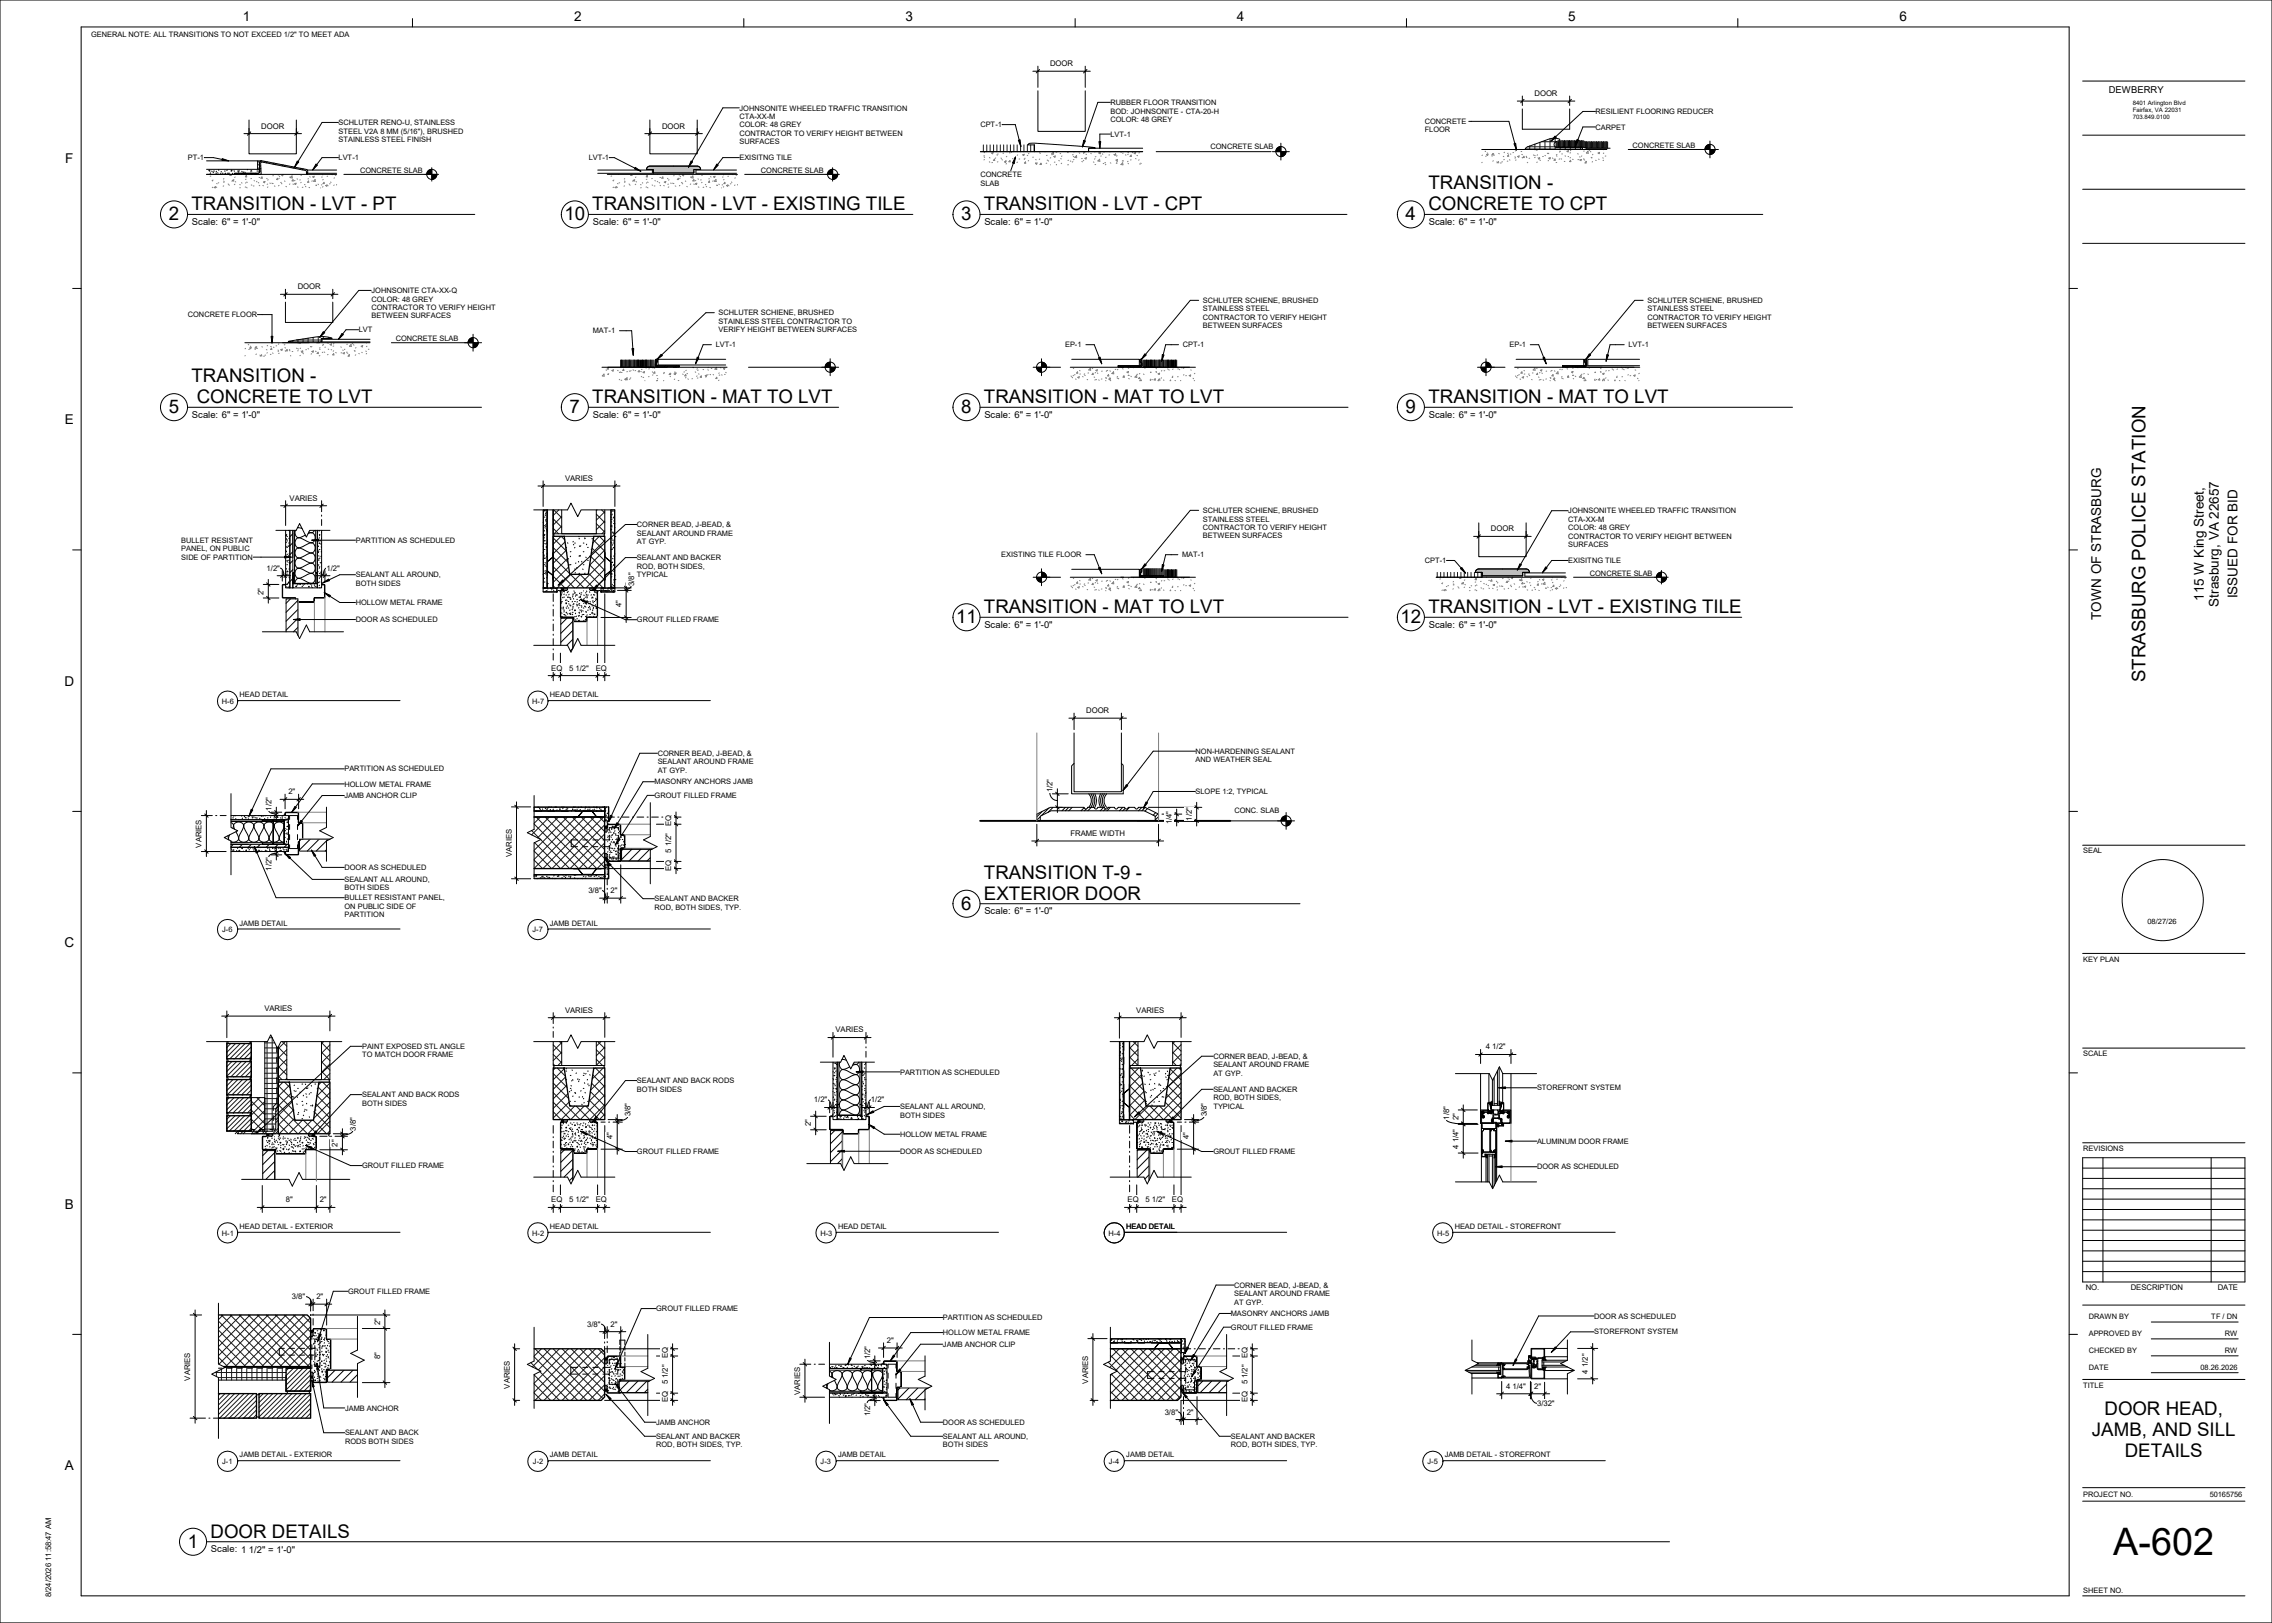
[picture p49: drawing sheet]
<svg xmlns="http://www.w3.org/2000/svg" width="1067mm" height="762mm" viewBox="0 0 1067 762" stroke-linecap="round" stroke-linejoin="round" font-family="sans-serif">
<defs><g id="words">
<text font-size="17.8" x="992" y="730">A-602</text>
<g font-size="8.8">
<text x="671" y="89">TRANSITION -</text>
<text x="90" y="99">TRANSITION - LVT - PT</text>
<text x="278" y="99">TRANSITION - LVT - EXISTING TILE</text>
<text x="462" y="99">TRANSITION - LVT - CPT</text>
<text x="671" y="99">CONCRETE TO CPT</text>
<text x="79" y="104">2</text>
<text x="265" y="104">10</text>
<text x="451" y="104">3</text>
<text x="660" y="104">4</text>
<text x="90" y="179">TRANSITION -</text>
<text x="92" y="189">CONCRETE TO LVT</text>
<text x="278" y="189">TRANSITION - MAT TO LVT</text>
<text x="462" y="189">TRANSITION - MAT TO LVT</text>
<text x="671" y="189">TRANSITION - MAT TO LVT</text>
<text x="79" y="194">5</text>
<text x="267" y="194">7</text>
<text x="451" y="194">8</text>
<text x="660" y="194">9</text>
<text x="462" y="288">TRANSITION - MAT TO LVT</text>
<text x="671" y="288">TRANSITION - LVT - EXISTING TILE</text>
<text x="449" y="293">11</text>
<text x="658" y="293">12</text>
<text x="1007" y="320" transform="rotate(-90 1007 320)">STRASBURG POLICE STATION</text>
<text x="462" y="413">TRANSITION T-9 -</text>
<text x="462" y="422">EXTERIOR DOOR</text>
<text x="451" y="427">6</text>
<text x="988" y="664">DOOR HEAD,</text>
<text x="982" y="674">JAMB, AND SILL</text>
<text x="998" y="684">DETAILS</text>
<text x="99" y="722">DOOR DETAILS</text>
<text x="88" y="727">1</text>
</g>
<g font-size="6.3">
<text x="114" y="10">1</text>
<text x="270" y="10">2</text>
<text x="425" y="10">3</text>
<text x="581" y="10">4</text>
<text x="736" y="10">5</text>
<text x="892" y="10">6</text>
<text x="31" y="76">F</text>
<text x="30" y="199">E</text>
<text x="1051" y="281" transform="rotate(-90 1051 281)">ISSUED FOR BID</text>
<text x="1035" y="282" transform="rotate(-90 1035 282)">115 W King Street,</text>
<text x="1042" y="285" transform="rotate(-90 1042 285)">Strasburg, VA 22657</text>
<text x="987" y="291" transform="rotate(-90 987 291)">TOWN OF STRASBURG</text>
<text x="30" y="322">D</text>
<text x="30" y="445">C</text>
<text x="30" y="567">B</text>
<text x="30" y="690">A</text>
</g>
<g font-size="4.4">
<text x="990" y="44">DEWBERRY</text>
<text x="90" y="106">Scale:</text>
<text x="104" y="106">6&quot; = 1'-0&quot;</text>
<text x="278" y="106">Scale:</text>
<text x="292" y="106">6&quot; = 1'-0&quot;</text>
<text x="462" y="106">Scale:</text>
<text x="476" y="106">6&quot; = 1'-0&quot;</text>
<text x="671" y="106">Scale:</text>
<text x="685" y="106">6&quot; = 1'-0&quot;</text>
<text x="90" y="196">Scale:</text>
<text x="104" y="196">6&quot; = 1'-0&quot;</text>
<text x="278" y="196">Scale:</text>
<text x="292" y="196">6&quot; = 1'-0&quot;</text>
<text x="462" y="196">Scale:</text>
<text x="476" y="196">6&quot; = 1'-0&quot;</text>
<text x="671" y="196">Scale:</text>
<text x="685" y="196">6&quot; = 1'-0&quot;</text>
<text x="462" y="295">Scale:</text>
<text x="476" y="295">6&quot; = 1'-0&quot;</text>
<text x="671" y="295">Scale:</text>
<text x="685" y="295">6&quot; = 1'-0&quot;</text>
<text x="462" y="429">Scale:</text>
<text x="476" y="429">6&quot; = 1'-0&quot;</text>
<text x="99" y="729">Scale:</text>
<text x="113" y="729">1 1/2&quot; = 1'-0&quot;</text>
</g>
<g font-size="3.6">
<text x="493" y="31">DOOR</text>
<text x="721" y="45">DOOR</text>
<text x="123" y="60">DOOR</text>
<text x="311" y="60">DOOR</text>
<text x="140" y="136">DOOR</text>
<text x="265" y="226">VARIES</text>
<text x="136" y="235">VARIES</text>
<text x="700" y="249">DOOR</text>
<text x="125" y="268">1/2&quot;</text>
<text x="153" y="268">1/2&quot;</text>
<text x="298" y="275" transform="rotate(-90 298 275)">3/8&quot;</text>
<text x="124" y="279" transform="rotate(-90 124 279)">2&quot;</text>
<text x="292" y="285" transform="rotate(-90 292 285)">4&quot;</text>
<text x="259" y="315">EQ</text>
<text x="267" y="315">5 1/2&quot;</text>
<text x="280" y="315">EQ</text>
<text x="510" y="335">DOOR</text>
<text x="494" y="372" transform="rotate(-90 494 372)">1/2&quot;</text>
<text x="135" y="373">2&quot;</text>
<text x="128" y="381" transform="rotate(-90 128 381)">1/2&quot;</text>
<text x="315" y="388" transform="rotate(-90 315 388)">EQ</text>
<text x="550" y="387" transform="rotate(-90 550 387)">1/4&quot;</text>
<text x="560" y="385" transform="rotate(-90 560 385)">1/2&quot;</text>
<text x="503" y="392">FRAME WIDTH</text>
<text x="95" y="398" transform="rotate(-90 95 398)">VARIES</text>
<text x="315" y="400" transform="rotate(-90 315 400)">5 1/2&quot;</text>
<text x="240" y="402" transform="rotate(-90 240 402)">VARIES</text>
<text x="128" y="409" transform="rotate(-90 128 409)">1/2&quot;</text>
<text x="315" y="409" transform="rotate(-90 315 409)">EQ</text>
<text x="276" y="419">3/8&quot;</text>
<text x="287" y="419">2&quot;</text>
<text x="124" y="475">VARIES</text>
<text x="265" y="475">VARIES</text>
<text x="534" y="475">VARIES</text>
<text x="392" y="485">VARIES</text>
<text x="698" y="493">4 1/2&quot;</text>
<text x="382" y="518">1/2&quot;</text>
<text x="409" y="518">1/2&quot;</text>
<text x="296" y="524" transform="rotate(-90 296 524)">3/8&quot;</text>
<text x="567" y="524" transform="rotate(-90 567 524)">3/8&quot;</text>
<text x="680" y="526" transform="rotate(-90 680 526)">1/8&quot;</text>
<text x="685" y="526" transform="rotate(-90 685 526)">2&quot;</text>
<text x="167" y="531" transform="rotate(-90 167 531)">3/8&quot;</text>
<text x="381" y="529" transform="rotate(-90 381 529)">2&quot;</text>
<text x="159" y="538" transform="rotate(-90 159 538)">2&quot;</text>
<text x="288" y="535" transform="rotate(-90 288 535)">4&quot;</text>
<text x="558" y="535" transform="rotate(-90 558 535)">4&quot;</text>
<text x="685" y="539" transform="rotate(-90 685 539)">4 1/4&quot;</text>
<text x="134" y="565">8&quot;</text>
<text x="150" y="565">2&quot;</text>
<text x="259" y="565">EQ</text>
<text x="267" y="565">5 1/2&quot;</text>
<text x="280" y="565">EQ</text>
<text x="529" y="565">EQ</text>
<text x="538" y="565">5 1/2&quot;</text>
<text x="550" y="565">EQ</text>
<text x="979" y="605">NO.</text>
<text x="1001" y="605">DESCRIPTION</text>
<text x="1041" y="605">DATE</text>
<text x="137" y="610">3/8&quot;</text>
<text x="149" y="610">2&quot;</text>
<text x="178" y="622" transform="rotate(-90 178 622)">2&quot;</text>
<text x="276" y="623">3/8&quot;</text>
<text x="287" y="623">2&quot;</text>
<text x="416" y="630">2&quot;</text>
<text x="178" y="638" transform="rotate(-90 178 638)">8&quot;</text>
<text x="314" y="638" transform="rotate(-90 314 638)">EQ</text>
<text x="409" y="638" transform="rotate(-90 409 638)">1/2&quot;</text>
<text x="586" y="638" transform="rotate(-90 586 638)">EQ</text>
<text x="746" y="645" transform="rotate(-90 746 645)">4 1/2&quot;</text>
<text x="89" y="648" transform="rotate(-90 89 648)">VARIES</text>
<text x="239" y="652" transform="rotate(-90 239 652)">VARIES</text>
<text x="314" y="650" transform="rotate(-90 314 650)">5 1/2&quot;</text>
<text x="511" y="650" transform="rotate(-90 511 650)">VARIES</text>
<text x="586" y="650" transform="rotate(-90 586 650)">5 1/2&quot;</text>
<text x="707" y="652">4 1/4&quot;</text>
<text x="720" y="652">2&quot;</text>
<text x="314" y="658" transform="rotate(-90 314 658)">EQ</text>
<text x="376" y="655" transform="rotate(-90 376 655)">VARIES</text>
<text x="586" y="658" transform="rotate(-90 586 658)">EQ</text>
<text x="409" y="665" transform="rotate(-90 409 665)">1/2&quot;</text>
<text x="547" y="664">3/8&quot;</text>
<text x="557" y="664">2&quot;</text>
<text x="722" y="660">3/32&quot;</text>
<text x="24" y="750" transform="rotate(-90 24 750)">8/24/2026 11:58:47 AM</text>
</g>
<g font-size="3.5">
<text x="43" y="18">GENERAL NOTE: ALL TRANSITIONS TO NOT EXCEED 1/2&quot; TO MEET ADA</text>
<text x="347" y="52">JOHNSONITE WHEELED TRAFFIC TRANSITION</text>
<text x="521" y="49">RUBBER FLOOR TRANSITION</text>
<text x="521" y="53">BOD: JOHNSONITE - CTA-20-H</text>
<text x="749" y="54">RESILIENT FLOORING REDUCER</text>
<text x="159" y="59">SCHLUTER RENO-U, STAINLESS</text>
<text x="347" y="56">CTA-XX-M</text>
<text x="347" y="60">COLOR: 48 GREY</text>
<text x="460" y="60">CPT-1</text>
<text x="521" y="57">COLOR: 48 GREY</text>
<text x="669" y="58">CONCRETE</text>
<text x="159" y="63">STEEL V2A 8 MM (5/16&quot;), BRUSHED</text>
<text x="347" y="64">CONTRACTOR TO VERIFY HEIGHT BETWEEN</text>
<text x="521" y="64">LVT-1</text>
<text x="669" y="62">FLOOR</text>
<text x="749" y="61">CARPET</text>
<text x="159" y="67">STAINLESS STEEL FINISH</text>
<text x="347" y="68">SURFACES</text>
<text x="568" y="70">CONCRETE SLAB</text>
<text x="767" y="69">CONCRETE SLAB</text>
<text x="88" y="75">PT-1</text>
<text x="159" y="75">LVT-1</text>
<text x="276" y="75">LVT-1</text>
<text x="347" y="75">EXISITNG TILE</text>
<text x="169" y="81">CONCRETE SLAB</text>
<text x="357" y="81">CONCRETE SLAB</text>
<text x="460" y="83">CONCRETE</text>
<text x="460" y="87">SLAB</text>
<text x="174" y="138">JOHNSONITE CTA-XX-Q</text>
<text x="174" y="142">COLOR: 48 GREY</text>
<text x="565" y="142">SCHLUTER SCHIENE, BRUSHED</text>
<text x="774" y="142">SCHLUTER SCHIENE, BRUSHED</text>
<text x="88" y="149">CONCRETE FLOOR</text>
<text x="174" y="146">CONTRACTOR TO VERIFY HEIGHT</text>
<text x="174" y="150">BETWEEN SURFACES</text>
<text x="337" y="148">SCHLUTER SCHIENE, BRUSHED</text>
<text x="565" y="146">STAINLESS STEEL</text>
<text x="774" y="146">STAINLESS STEEL</text>
<text x="337" y="152">STAINLESS STEEL CONTRACTOR TO</text>
<text x="337" y="156">VERIFY HEIGHT BETWEEN SURFACES</text>
<text x="565" y="150">CONTRACTOR TO VERIFY HEIGHT</text>
<text x="565" y="154">BETWEEN SURFACES</text>
<text x="774" y="150">CONTRACTOR TO VERIFY HEIGHT</text>
<text x="774" y="154">BETWEEN SURFACES</text>
<text x="168" y="156">LVT</text>
<text x="186" y="160">CONCRETE SLAB</text>
<text x="278" y="157">MAT-1</text>
<text x="336" y="163">LVT-1</text>
<text x="500" y="163">EP-1</text>
<text x="555" y="163">CPT-1</text>
<text x="709" y="163">EP-1</text>
<text x="765" y="163">LVT-1</text>
<text x="565" y="241">SCHLUTER SCHIENE, BRUSHED</text>
<text x="565" y="245">STAINLESS STEEL</text>
<text x="736" y="241">JOHNSONITE WHEELED TRAFFIC TRANSITION</text>
<text x="736" y="245">CTA-XX-M</text>
<text x="299" y="247">CORNER BEAD, J-BEAD, &amp;</text>
<text x="299" y="251">SEALANT AROUND FRAME</text>
<text x="565" y="249">CONTRACTOR TO VERIFY HEIGHT</text>
<text x="736" y="249">COLOR: 48 GREY</text>
<text x="85" y="255">BULLET RESISTANT</text>
<text x="167" y="255">PARTITION AS SCHEDULED</text>
<text x="299" y="255">AT GYP.</text>
<text x="565" y="253">BETWEEN SURFACES</text>
<text x="736" y="253">CONTRACTOR TO VERIFY HEIGHT BETWEEN</text>
<text x="736" y="257">SURFACES</text>
<text x="85" y="259">PANEL, ON PUBLIC</text>
<text x="85" y="263">SIDE OF PARTITION</text>
<text x="299" y="263">SEALANT AND BACKER</text>
<text x="470" y="262">EXISTING TILE FLOOR</text>
<text x="555" y="262">MAT-1</text>
<text x="299" y="267">ROD, BOTH SIDES,</text>
<text x="669" y="264">CPT-1</text>
<text x="736" y="264">EXISITNG TILE</text>
<text x="167" y="271">SEALANT ALL AROUND,</text>
<text x="167" y="275">BOTH SIDES</text>
<text x="299" y="271">TYPICAL</text>
<text x="747" y="270">CONCRETE SLAB</text>
<text x="167" y="284">HOLLOW METAL FRAME</text>
<text x="167" y="292">DOOR AS SCHEDULED</text>
<text x="299" y="292">GROUT FILLED FRAME</text>
<text x="112" y="327">HEAD DETAIL</text>
<text x="258" y="327">HEAD DETAIL</text>
<text x="104" y="330">H-6</text>
<text x="250" y="330">H-7</text>
<text x="561" y="354">NON-HARDENING SEALANT</text>
<text x="309" y="355">CORNER BEAD, J-BEAD, &amp;</text>
<text x="309" y="359">SEALANT AROUND FRAME</text>
<text x="561" y="358">AND WEATHER SEAL</text>
<text x="162" y="362">PARTITION AS SCHEDULED</text>
<text x="309" y="363">AT GYP.</text>
<text x="162" y="369">HOLLOW METAL FRAME</text>
<text x="307" y="368">MASONRY ANCHORS JAMB</text>
<text x="162" y="375">JAMB ANCHOR CLIP</text>
<text x="307" y="375">GROUT FILLED FRAME</text>
<text x="561" y="373">SLOPE 1:2, TYPICAL</text>
<text x="580" y="382">CONC. SLAB</text>
<text x="978" y="401">SEAL</text>
<text x="162" y="408">DOOR AS SCHEDULED</text>
<text x="162" y="414">SEALANT ALL AROUND,</text>
<text x="162" y="418">BOTH SIDES</text>
<text x="162" y="423">BULLET RESISTANT PANEL,</text>
<text x="307" y="423">SEALANT AND BACKER</text>
<text x="162" y="427">ON PUBLIC SIDE OF</text>
<text x="162" y="431">PARTITION</text>
<text x="307" y="427">ROD, BOTH SIDES, TYP.</text>
<text x="104" y="438">J-6</text>
<text x="112" y="435">JAMB DETAIL</text>
<text x="250" y="438">J-7</text>
<text x="258" y="435">JAMB DETAIL</text>
<text x="1008" y="434">08/27/26</text>
<text x="978" y="451">KEY PLAN</text>
<text x="170" y="493">PAINT EXPOSED STL ANGLE</text>
<text x="170" y="496">TO MATCH DOOR FRAME</text>
<text x="570" y="497">CORNER BEAD, J-BEAD, &amp;</text>
<text x="978" y="496">SCALE</text>
<text x="570" y="501">SEALANT AROUND FRAME</text>
<text x="299" y="509">SEALANT AND BACK RODS</text>
<text x="423" y="505">PARTITION AS SCHEDULED</text>
<text x="570" y="505">AT GYP.</text>
<text x="170" y="515">SEALANT AND BACK RODS</text>
<text x="299" y="513">BOTH SIDES</text>
<text x="570" y="513">SEALANT AND BACKER</text>
<text x="722" y="512">STOREFRONT SYSTEM</text>
<text x="170" y="519">BOTH SIDES</text>
<text x="423" y="521">SEALANT ALL AROUND,</text>
<text x="570" y="517">ROD, BOTH SIDES,</text>
<text x="570" y="521">TYPICAL</text>
<text x="423" y="525">BOTH SIDES</text>
<text x="423" y="534">HOLLOW METAL FRAME</text>
<text x="722" y="537">ALUMINUM DOOR FRAME</text>
<text x="299" y="542">GROUT FILLED FRAME</text>
<text x="423" y="542">DOOR AS SCHEDULED</text>
<text x="570" y="542">GROUT FILLED FRAME</text>
<text x="978" y="540">REVISIONS</text>
<text x="170" y="549">GROUT FILLED FRAME</text>
<text x="722" y="549">DOOR AS SCHEDULED</text>
<text x="104" y="580">H-1</text>
<text x="112" y="577">HEAD DETAIL - EXTERIOR</text>
<text x="250" y="580">H-2</text>
<text x="258" y="577">HEAD DETAIL</text>
<text x="385" y="580">H-3</text>
<text x="393" y="577">HEAD DETAIL</text>
<text x="521" y="580">H-4</text>
<text x="529" y="577">HEAD DETAIL</text>
<text x="675" y="580">H-5</text>
<text x="683" y="577">HEAD DETAIL - STOREFRONT</text>
<text x="579" y="605">CORNER BEAD, J-BEAD, &amp;</text>
<text x="163" y="608">GROUT FILLED FRAME</text>
<text x="579" y="609">SEALANT AROUND FRAME</text>
<text x="308" y="616">GROUT FILLED FRAME</text>
<text x="578" y="618">MASONRY ANCHORS JAMB</text>
<text x="579" y="612">AT GYP.</text>
<text x="443" y="620">PARTITION AS SCHEDULED</text>
<text x="748" y="619">DOOR AS SCHEDULED</text>
<text x="981" y="619">DRAWN BY</text>
<text x="1038" y="619">TF / DN</text>
<text x="443" y="627">HOLLOW METAL FRAME</text>
<text x="578" y="624">GROUT FILLED FRAME</text>
<text x="748" y="627">STOREFRONT SYSTEM</text>
<text x="981" y="627">APPROVED BY</text>
<text x="1045" y="627">RW</text>
<text x="443" y="632">JAMB ANCHOR CLIP</text>
<text x="981" y="635">CHECKED BY</text>
<text x="1045" y="635">RW</text>
<text x="981" y="643">DATE</text>
<text x="1033" y="643">08.26.2026</text>
<text x="978" y="651">TITLE</text>
<text x="162" y="662">JAMB ANCHOR</text>
<text x="308" y="669">JAMB ANCHOR</text>
<text x="443" y="669">DOOR AS SCHEDULED</text>
<text x="162" y="674">SEALANT AND BACK</text>
<text x="162" y="678">RODS BOTH SIDES</text>
<text x="308" y="676">SEALANT AND BACKER</text>
<text x="443" y="676">SEALANT ALL AROUND,</text>
<text x="578" y="676">SEALANT AND BACKER</text>
<text x="308" y="680">ROD, BOTH SIDES, TYP.</text>
<text x="443" y="680">BOTH SIDES</text>
<text x="578" y="680">ROD, BOTH SIDES, TYP.</text>
<text x="104" y="687">J-1</text>
<text x="112" y="684">JAMB DETAIL - EXTERIOR</text>
<text x="250" y="687">J-2</text>
<text x="258" y="684">JAMB DETAIL</text>
<text x="385" y="687">J-3</text>
<text x="393" y="684">JAMB DETAIL</text>
<text x="521" y="687">J-4</text>
<text x="529" y="684">JAMB DETAIL</text>
<text x="670" y="687">J-5</text>
<text x="678" y="684">JAMB DETAIL - STOREFRONT</text>
<text x="978" y="703">PROJECT NO.</text>
<text x="1038" y="703">50165756</text>
<text x="978" y="748">SHEET NO.</text>
</g>
<g font-size="2.8">
<text x="1001" y="49">8401 Arlington Blvd</text>
<text x="1001" y="53">Fairfax, VA 22031</text>
<text x="1001" y="56">703.849.0100</text>
</g>
</g></defs>
<path d="M126 532h2v1h-2z" fill="#7f7f7f"/>
<path d="M146 532h2v1h-2z" fill="#fff"/>
<path d="M145 532h2v1h-2z" fill="#7f7f7f"/>
<g fill="#fff">
<path d="M123 533h26v9h-26z"/>
<path d="M113 551h51v16h-51z"/>
<path d="M99 642h47v6h-47z"/>
<path d="M79 612h27v63h-27z"/>
<path d="M146 646h1v1h-1z"/>
</g>
<path d="M146 644h1v2h-1z" fill="#7f7f7f"/>
<path d="M146 624h1v2h-1z" fill="#fff"/>
<path d="M146 626h1v2h-1z" fill="#7f7f7f"/>
<g fill="#fff">
<path d="M147 624h8v25h-8z"/>
<path d="M165 618h22v38h-22z"/>
<path d="M107 523h11v1h-11z"/>
<path d="M107 524h11v7h-11z"/>
<path d="M107 514h11v1h-11z"/>
<path d="M107 515h11v7h-11z"/>
<path d="M107 506h11v1h-11z"/>
<path d="M107 507h11v7h-11z"/>
<path d="M107 497h11v1h-11z"/>
<path d="M107 498h11v8h-11z"/>
<path d="M107 489h11v1h-11z"/>
<path d="M107 490h11v7h-11z"/>
<path d="M120 654h2v12h-2z"/>
<path d="M122 654h24v12h-24z"/>
<path d="M103 654h17v12h-17z"/>
<path d="M134 653h12v1h-12z"/>
<path d="M134 642h12v11h-12z"/>
<path d="M103 617h43v25h-43z"/>
<path d="M265 501h14v18h-14z"/>
<path d="M260 501h24v25h-24z"/>
<path d="M260 500h24v1h-24z"/>
<path d="M260 489h24v11h-24z"/>
<path d="M264 486h16v14h-16z"/>
<path d="M251 466h38v26h-38z"/>
<path d="M263 526h2v1h-2z"/>
</g>
<path d="M265 526h1v1h-1z" fill="#7f7f7f"/>
<path d="M278 526h2v1h-2z" fill="#fff"/>
<path d="M277 526h2v1h-2z" fill="#7f7f7f"/>
<g fill="#fff">
<path d="M263 527h18v15h-18z"/>
<path d="M251 549h38v17h-38z"/>
<path d="M285 637h8v17h-8z"/>
<path d="M301 627h16v38h-16z"/>
<path d="M248 633h36v24h-36z"/>
<path d="M238 623h16v38h-16z"/>
<path d="M391 499h2v27h-2z"/>
<path d="M385 475h26v27h-26z"/>
<path d="M405 499h2v27h-2z"/>
<path d="M393 524h12v2h-12z"/>
<path d="M390 524h18v8h-18z"/>
<path d="M123 540h6v14h-6z"/>
<path d="M263 540h6v16h-6z"/>
<path d="M390 531h5v17h-5z"/>
<path d="M154 643h14v6h-14z"/>
<path d="M291 648h14v6h-14z"/>
<path d="M379 543h38v16h-38z"/>
<path d="M393 518h12v6h-12z"/>
<path d="M393 496h12v28h-12z"/>
<path d="M389 654h27v2h-27z"/>
<path d="M366 630h27v38h-27z"/>
<path d="M389 641h27v1h-27z"/>
<path d="M414 642h2v12h-2z"/>
<path d="M415 639h8v19h-8z"/>
<path d="M422 652h14v5h-14z"/>
<path d="M409 642h5v12h-5z"/>
<path d="M386 642h28v12h-28z"/>
<path d="M431 637h27v25h-27z"/>
<path d="M404 642h5v12h-5z"/>
<path d="M536 501h13v18h-13z"/>
<path d="M530 501h25v25h-25z"/>
<path d="M530 500h24v1h-24z"/>
<path d="M530 489h25v11h-25z"/>
<path d="M534 486h17v14h-17z"/>
<path d="M521 466h38v26h-38z"/>
<path d="M534 526h2v1h-2z"/>
</g>
<path d="M535 526h2v1h-2z" fill="#7f7f7f"/>
<path d="M549 526h2v1h-2z" fill="#fff"/>
<path d="M547 526h2v1h-2z" fill="#7f7f7f"/>
<g fill="#fff">
<path d="M534 527h17v15h-17z"/>
<path d="M521 549h38v17h-38z"/>
<path d="M556 637h8v17h-8z"/>
<path d="M573 627h16v38h-16z"/>
<path d="M509 623h16v38h-16z"/>
<path d="M534 540h5v16h-5z"/>
<path d="M562 648h15v6h-15z"/>
<path d="M518 633h37v24h-37z"/>
<path d="M521 630h34v3h-34z"/>
<path d="M540 630h13v3h-13z"/>
<path d="M521 628h34v2h-34z"/>
<path d="M555 628h2v7h-2z"/>
<path d="M284 637h1v2h-1z"/>
</g>
<path d="M284 638h1v2h-1z" fill="#7f7f7f"/>
<path d="M284 652h1v2h-1z" fill="#fff"/>
<path d="M284 650h1v2h-1z" fill="#7f7f7f"/>
<path d="M555 637h1v2h-1z" fill="#fff"/>
<path d="M555 638h1v2h-1z" fill="#7f7f7f"/>
<path d="M555 652h1v1h-1z" fill="#fff"/>
<path d="M555 650h1v2h-1z" fill="#7f7f7f"/>
<g fill="#fff">
<path d="M528 489h2v37h-2z"/>
<path d="M528 509h2v13h-2z"/>
<path d="M526 489h2v37h-2z"/>
<path d="M526 526h6v2h-6z"/>
<path d="M683 491h38v16h-38z"/>
<path d="M683 552h38v16h-38z"/>
<path d="M668 629h26v26h-26z"/>
<path d="M733 629h26v26h-26z"/>
<path d="M134 249h2v27h-2z"/>
<path d="M130 226h25v26h-25z"/>
<path d="M149 249h2v27h-2z"/>
<path d="M137 274h12v2h-12z"/>
<path d="M133 274h20v9h-20z"/>
<path d="M134 281h6v17h-6z"/>
<path d="M123 293h38v16h-38z"/>
<path d="M137 269h12v5h-12z"/>
<path d="M137 246h12v28h-12z"/>
<path d="M108 398h27v2h-27z"/>
<path d="M85 373h27v38h-27z"/>
<path d="M108 383h27v2h-27z"/>
<path d="M133 385h2v11h-2z"/>
<path d="M134 381h8v20h-8z"/>
<path d="M141 394h14v6h-14z"/>
<path d="M128 385h5v11h-5z"/>
<path d="M105 385h28v11h-28z"/>
<path d="M150 379h27v25h-27z"/>
<path d="M123 385h5v11h-5z"/>
<path d="M265 252h14v18h-14z"/>
<path d="M260 252h24v24h-24z"/>
<path d="M260 251h24v1h-24z"/>
<path d="M260 239h24v12h-24z"/>
<path d="M264 236h16v15h-16z"/>
<path d="M251 216h38v27h-38z"/>
<path d="M263 276h2v1h-2z"/>
</g>
<path d="M265 276h1v1h-1z" fill="#7f7f7f"/>
<path d="M278 276h2v1h-2z" fill="#fff"/>
<path d="M277 276h2v1h-2z" fill="#7f7f7f"/>
<g fill="#fff">
<path d="M263 277h18v15h-18z"/>
<path d="M251 300h38v16h-38z"/>
<path d="M285 387h8v17h-8z"/>
<path d="M302 377h16v38h-16z"/>
<path d="M238 374h16v38h-16z"/>
<path d="M263 290h6v16h-6z"/>
<path d="M292 399h14v5h-14z"/>
<path d="M248 384h36v24h-36z"/>
<path d="M251 381h33v3h-33z"/>
<path d="M269 381h13v3h-13z"/>
<path d="M251 379h33v2h-33z"/>
<path d="M284 379h2v6h-2z"/>
<path d="M284 388h1v1h-1z"/>
</g>
<path d="M284 389h1v2h-1z" fill="#7f7f7f"/>
<path d="M284 402h1v2h-1z" fill="#fff"/>
<path d="M284 401h1v2h-1z" fill="#7f7f7f"/>
<g fill="#fff">
<path d="M257 239h3v37h-3z"/>
<path d="M257 259h3v13h-3z"/>
<path d="M255 239h2v37h-2z"/>
<path d="M255 276h7v2h-7z"/>
<path d="M269 408h13v3h-13z"/>
<path d="M251 411h33v2h-33z"/>
<path d="M284 406h2v7h-2z"/>
<path d="M284 259h3v13h-3z"/>
<path d="M287 239h2v37h-2z"/>
<path d="M282 276h7v2h-7z"/>
<path d="M108 396h27v2h-27z"/>
<path d="M136 249h1v27h-1z"/>
</g>
<g fill="none" stroke="#000" stroke-width=".47">
<path d="M251 239h15l2-3 3 7 2-4h16M255 239h2v37h-2zM255 239v37M256 240h.1M257 239v37M257 239v32M260 239v37M264 239v12h16v-12M284 239v12h-24v-12v37h-2M287 239h2v37h-2zM287 239v37M288 240h.1"/>
<path d="M289 239v37M130 249h9l2-3 3 6 1-3h10M134 258h.1M134 251h.1M134 249v27h2v-27v27M134 255h.1M134 253h.1M134 251h1M135 259h-1M135 253h.1M135 252h.1M135 254h.1"/>
<path d="M135 257h.1M135 256v1M136 249h-1M136 253h.1M136 256h.1M136 249h.1M136 255h.1M136 252v1M136 253v1M137 255l-1 1M137 251l-1 1M137 259l-1 1"/>
<path d="M138 249v25l1-1 1-1M139 249v2l1 1M140 248h2M140 252l6 3M140 252a2.6 2.6 0 0 0-2 3 2.6 2.6 0 0 0 2 2M140 257l6 3M140 257a2.6 2.6 0 0 0-2 3 2.6 2.6 0 0 0 2 2M143 251l-3 1M145 250h1M146 250l-1 1M146 250a2.6 2.6 0 0 1 2 2 2.6 2.6 0 0 1-2 3M146 255l-6 2"/>
<path d="M146 255a2.6 2.6 0 0 1 2 2 2.6 2.6 0 0 1-2 3M146 260l-6 2M146 260a2.6 2.6 0 0 1 2 2 2.6 2.6 0 0 1-2 2M148 249l-2 1M148 249v25M149 254h.1M149 256h.1M149 259h.1M149 258h.1M149 250h.1M149 256l1 1M150 259h.1"/>
<path d="M150 259l-1 1M150 255h.1M150 249h.1M150 251h.1M150 258h.1M150 251v1M150 252v1M150 254h.1M151 255h.1M151 257h.1M151 253h.1M151 250h.1"/>
<path d="M151 259h.1M151 249v27h-2v-27v25M255 256v1M255 259h.1M255 245h.1M255 251h.1M255 249h.1M255 255h1M255 249h1M256 254h.1M256 251h.1M256 258h.1"/>
<path d="M256 243h.1M256 247h.1M256 251v1M256 252l-1 1M256 248h.1M256 242h.1M256 244h.1M256 246v1M256 241h.1M256 240v1M256 255h.1M256 257h1"/>
<path d="M257 245h-1M257 255h.1M257 244h.1M257 246h.1M257 249h.1M257 257h.1M257 248v1M257 249v1M257 258h.1M260 259v3l-3 2v4l3 2v2v-2l-3-2v-4l3-3zM260 251v1M265 252h14"/>
<path d="M266 257h.1M266 258h.1M266 259v1M266 255h1M268 259h.1M269 254h.1M269 256h.1M270 255h.1M270 257h.1M272 252h.1M272 253h.1M272 256v1"/>
<path d="M273 256h.1M274 255h.1M274 259h.1M275 253h.1M276 255l-1 1M276 257h.1M278 258h.1M278 253h.1M278 255h.1M284 251v1M284 259v2l3 3v4l-3 2v2v-2l3-2v-4l-3-2zM287 254v1"/>
<path d="M287 252h.1M287 249h.1M287 247h.1M287 243h.1M287 253h.1M287 255h.1M287 258h.1M287 244h.1M287 242h.1M287 245h.1M287 248v1M287 240h.1"/>
<path d="M287 241v1M287 258h1M288 250h-1M288 256h.1M288 250v1M288 253v1M288 243h.1M288 254h.1M288 250h.1M288 246h.1M288 255h.1M288 243h1"/>
<path d="M288 257h.1M288 244v1M289 248h.1M289 252h.1M289 246h.1M134 260v1M134 274h.1M134 271h.1M135 267h-1M135 275v1M135 263h.1M135 265h.1"/>
<path d="M135 268h.1M135 274h.1M135 264h.1M135 268v1M135 260h.1M135 270h.1M135 276h.1M136 273l-2 1M136 273l-1 1M136 261h.1M136 260h.1M136 264h.1"/>
<path d="M136 267h.1M136 271h.1M136 275h.1M136 263h.1M136 274h.1M136 276h.1M136 264v1M137 269h1v5h11v-5h-1h1v5h-11zM137 262v-13v27h-1M137 263l-1 2M137 267l-1 2M137 272l-1 1"/>
<path d="M137 276h.1M137 274h12v2h-12zM138 276h.1M139 275h.1M140 275h-1M140 274h.1M140 262l6 2M140 262a2.6 2.6 0 0 0-2 2 2.6 2.6 0 0 0 2 3M140 267l6 2M140 267a2.6 2.6 0 0 0-2 2 2.6 2.6 0 0 0 2 3M141 274h.1M142 275h.1"/>
<path d="M142 274h.1M143 274h.1M145 274h-1M145 275v1M146 274h.1M146 275h.1M146 264l-6 3M146 264a2.6 2.6 0 0 1 2 3 2.6 2.6 0 0 1-2 2M146 269l-6 3M146 269a2.5 2.5 0 0 1 1 4 2.5 2.5 0 0 1-4 0l-3-1M146 276h1M148 275h.1"/>
<path d="M149 276h.1M149 264h.1M149 265h.1M149 267h.1M149 270h.1M149 266h.1M149 268h.1M149 262v1M150 273l-1 1M150 261h.1M150 265h.1M150 263h.1"/>
<path d="M150 271v1M150 262h.1M150 266h.1M150 269h.1M150 273h.1M150 275h.1M150 267h.1M150 276h.1M150 264h.1M151 269h.1M151 269v1M151 261h.1"/>
<path d="M151 264h.1M151 275h.1M151 270h.1M151 272h.1M151 273l1 1M255 276h7v2h-7zM255 262v1M255 270h.1M255 278h7M255 276h7M255 261h.1M255 273v1"/>
<path d="M255 271l1 1M256 265h.1M256 262h.1M256 269h.1M256 273h.1M256 261h-1M256 276h.1M256 264h.1M256 268h.1M256 266h.1M256 277v1M256 269v1"/>
<path d="M257 260h.1M257 268h.1M257 271h.1M257 266h.1M257 277h.1M257 261v1M257 274h.1M257 276v1M257 274v2M259 276h.1M259 277h.1M260 277h.1"/>
<path d="M261 276h.1M261 277v1M261 277h.1M262 278v-1l1 1M263 276l1 1h-1M263 277h2l-2 1v12h6l1 2h5l1-2h4v-12l-1-1h1l1 13h-5l-1 2h-6v-2h-6zM263 279h.1M264 276v1M264 279l-1 1M264 277v1M264 278h.1M265 276h1v1h-1z"/>
<path d="M265 277l-1 1M265 276v1M265 279h.1M265 278h.1M266 279h.1M266 278h.1M267 278h.1M267 262v1M267 279h.1M268 265h-1M268 261h.1M268 265h.1"/>
<path d="M269 279h.1M269 277l1 1M270 267h.1M270 278h.1M270 278v1M270 269h.1M270 280h.1M270 264v1M270 279h1M271 279h.1M271 266v1M272 264h.1"/>
<path d="M272 269h.1M272 278v1M272 261h.1M273 280h-1M273 279h.1M273 278h.1M273 264h.1M274 267h.1M274 265h.1M274 277h.1M274 279v1M275 269h.1"/>
<path d="M275 278h.1M275 262h.1M275 277l1 1M275 279h.1M276 280h.1M276 263h.1M276 279h.1M277 278h.1M277 261h.1M277 276h1l1 1h-2zM278 279h-1M279 276v1"/>
<path d="M279 279h.1M279 278h.1M280 278h-1M280 276v1M280 278h.1M281 278v-1l1 1M282 278h7M282 276h7M282 276h7v2h-7zM282 277h.1M283 276h.1M283 277h.1"/>
<path d="M284 277h.1M284 276h.1M285 277l-1 1M285 278h.1M285 276v1M287 277h.1M287 269v1M287 265h.1M287 261h.1M287 264h.1M287 275h.1M287 266h.1"/>
<path d="M287 269h.1M287 271h.1M288 274l-1 1M288 262h.1M288 264h.1M288 278h.1M288 275h.1M288 268h.1M288 261h.1M288 272h.1M288 276h.1M288 277h.1"/>
<path d="M288 273l1 1M288 265v1M288 267h.1M288 268h1M289 273h-1M289 270h.1M289 270v1M289 272h.1M289 260h.1M123 297h16l2 3 3-7 1 4h16M134 297v-16h6v17M136 281l-2 2"/>
<path d="M139 281l-6-1v-5l1-1-1 1v6h6M140 282l-6 5M140 286l-6 6M140 290l-6 6M140 283h7l1-2h4v-6l-1-1 2 1-1 6h-4l-1 2h-7M140 295l-2 2M263 282h.1M264 288h.1M264 282h.1M264 285h.1M264 290h.1M264 283h.1"/>
<path d="M264 280v1M264 285h1M265 286h-1M265 280h.1M265 286h.1M265 289h.1M265 287h.1M265 288v1M266 289h.1M266 283h.1M266 282h.1M266 287h.1"/>
<path d="M266 285v1M266 288h.1M266 290l-3 3M266 284v1M266 280l1 1M267 288h-1M267 280h.1M267 282h.1M267 285h.1M267 283v1M267 288h1M268 280l-1 1"/>
<path d="M268 286v1M268 281h.1M268 284h.1M268 289h.1M268 288h.1M269 286h.1M269 288v1M269 285h.1M269 287h.1M269 282v1M269 292l-6 5M269 296l-6 6"/>
<path d="M269 280h.1M269 284h.1M269 281h.1M269 283l1 1M270 282h.1M270 286h.1M270 290h.1M270 287h.1M270 291h.1M270 288h.1M271 289v1M271 284h.1"/>
<path d="M271 281h.1M271 291h.1M271 282v1M272 289h.1M272 291v1M272 280h.1M272 283h.1M272 287h.1M272 285h.1M272 288h.1M272 291h.1M272 282h.1"/>
<path d="M272 284h.1M272 286v1M272 280l1 1M273 284h.1M273 286h.1M273 290h.1M273 289v1M273 281h.1M273 287h.1M273 285h.1M273 282h1M273 289h.1"/>
<path d="M274 287h.1M274 281h.1M274 285h.1M274 289h.1M274 291v1M274 283h.1M275 284l-1 1M275 291h.1M275 280h.1M275 283v1M275 290h.1M275 292h.1"/>
<path d="M275 285h.1M275 287h.1M275 289v1M275 287v1M276 282h.1M276 289h.1M276 280v1M276 286h.1M276 285h.1M277 283l-1 1M277 290h.1M277 283h.1"/>
<path d="M277 285h.1M277 289h.1M277 282v1M277 286h.1M278 288h.1M278 280v1M278 284h.1M278 287h.1M278 281h.1M278 286v1M278 283h1M278 282h.1"/>
<path d="M279 288h-1M279 285h.1M279 286h-1M279 289v1M279 282h.1M279 289h.1M279 288h.1M280 284h-1M280 281h.1M280 282h.1M280 290h.1M280 285v1"/>
<path d="M251 303h15l2 3 3-6 2 3h16M263 303v-13h6v15M269 304l-1 2M269 300l-3 3M112 329h76M257 329h77M108 373v15l4 2-7 3 3 2v16M153 379v9l-3 2 6 3-3 2v9M251 379h33v2h-33zM251 379h33M251 374v15l-3 2 6 3-3 2v16M253 379v1"/>
<path d="M254 380h.1M255 380h.1M256 379v1M257 380h.1M258 379h-1M258 380h.1M259 379h.1M260 380h.1M261 379h.1M263 380h.1M264 379v1M265 379h.1"/>
<path d="M266 380h.1M266 379h.1M267 380h-1M269 380h.1M269 379h.1M271 380h.1M272 379h.1M275 380h.1M276 380h.1M276 379h1M277 380h.1M279 379h.1"/>
<path d="M279 380h.1M280 379h.1M282 380h.1M284 379h2v6h-2zM284 379v6M284 379v1M285 379h.1M286 379v6M286 379h.1M305 377v16l-3 1 7 4-4 1v16M107 392v2M107 394h.1"/>
<path d="M108 392l-1 2M108 386h25M108 386l2 1M108 385h1M108 396h27v2h-27h27v2h-27M108 383h27v2h-27h25M108 398h1M108 396h25M109 399h.1M109 399h1M109 384h1M110 396l-2 2"/>
<path d="M110 387v2M110 387a2.6 2.6 0 0 1 2-1 2.6 2.6 0 0 1 2 1M110 387l-1 2M110 399h.1M110 383h.1M110 383h1M111 384v1M111 391l1 3M111 399v1M112 398h.1M112 385h.1M112 394l-1 1h-3"/>
<path d="M112 399v1M112 394a2.6 2.6 0 0 0 2 1 2.6 2.6 0 0 0 3-1M112 399h1M112 400h1M113 398h1M113 383h1M113 383h.1M114 398h.1M114 396l-2 2M114 384h.1M114 400h.1M114 387a2.6 2.6 0 0 1 3-1 2.6 2.6 0 0 1 2 1"/>
<path d="M114 387l-2 7M114 387l3 7M115 383h.1M115 384h.1M115 399h1M115 384h1M116 399h.1M116 398h.1M116 398h1M117 384v1M117 383v1M117 394a2.6 2.6 0 0 0 2 1 2.6 2.6 0 0 0 3-1"/>
<path d="M117 383h.1M117 399h.1M117 398h1M118 396l-1 2M118 383v1M118 384h1M119 398v1M119 383v1M119 387l3 7M119 387a2.6 2.6 0 0 1 3-1 2.6 2.6 0 0 1 2 1M119 387l-2 7M119 385h.1"/>
<path d="M119 399h.1M119 398h1M119 383h1M120 384h.1M120 384h1M121 384v1M121 398h.1M121 399h1M122 399h.1M122 383h.1M122 394a2.6 2.6 0 0 0 2 1 2.6 2.6 0 0 0 2-1M122 398h.1"/>
<path d="M122 384h.1M122 396l-1 2M122 383h1M123 385h.1M123 400h-1M123 383h.1M123 399v1M123 385h5v11h-5h5v-11h-5v1zM124 385h.1M124 383h.1M124 387a2.6 2.6 0 0 1 2-1 2.6 2.6 0 0 1 3 1M124 387l-2 7"/>
<path d="M124 387l2 7M124 384v1M125 399h.1M125 383h.1M125 400h.1M125 399v1M126 398h.1M126 384h.1M126 385h.1M126 394a2.6 2.6 0 0 0 3 1 2.6 2.6 0 0 0 2-1M126 396l-1 2M127 399h.1"/>
<path d="M127 400h.1M127 398l-1 1M127 383v1M127 385h.1M128 398h.1M128 385h5v11h-5h5v-11h-5v1zM129 398h.1M129 384h.1M129 387l2 7M129 387a2.4 2.4 0 0 1 3-1 2.4 2.4 0 0 1 1 4l-2 4M129 387l-3 7M129 383h.1"/>
<path d="M130 383h.1M130 384h.1M131 398h.1M131 396l-2 2M131 394l1 1h1M131 399v1M131 398h1M132 399v1M132 384h.1M132 398h.1M132 385h.1M132 383l1 1"/>
<path d="M133 384l-1 1M133 400l1 1M133 398v1M133 391h1M133 385h2v11h-2zM133 399h.1M134 385h.1M134 389h.1M134 393h.1M134 396h.1M134 388l-1 1M134 384h.1"/>
<path d="M134 382l-1 1M134 390h.1M134 399h.1M134 391h.1M135 389v1M135 395h.1M135 399h.1M135 386h.1M135 388h.1M135 391h.1M135 391v1M135 384v1"/>
<path d="M135 396l-2 2M135 394h.1M135 384h.1M135 386v1M135 387h.1M136 387v2M136 392v2M140 397v1h-4v-1M140 383v2M140 387v2M140 392v2M140 383h-4v2"/>
<path d="M141 395h-1v6h-6v-1v1M141 395h-1v6h-6M141 394v1M142 394v-7l-2-1v-4h-6v1v-2h6v5l2 1v7M146 394l-5 5M150 394l-6 6M153 399v1M154 394l-6 6M155 394h-14v6h12M251 381h3M251 381h16M251 381h33"/>
<path d="M251 383h33M252 381h.1M254 381h.1M257 381h4M260 380v1M262 380h-1M264 381h3M268 381h.1M269 383h2l3-2h4l2 2 2 1h-2l-2-3h-4l-3 3zM270 380v1M270 381h14M270 380h.1"/>
<path d="M271 394h-3v4h3M272 380v1M272 380h1M274 398h2M274 394h2M274 380v1M275 381h.1M278 380h1M278 398h3M278 394h3M280 380v1M282 381h.1"/>
<path d="M283 398h3M283 394h3M284 381v3h-33M284 387l1 1v-1M284 388h1M284 389h1M284 389h1v2l-1-1zM284 385h.1M284 380v1M284 383h1M285 385h-1M285 385h.1"/>
<path d="M285 383h-1M285 384h.1M285 382h.1M285 387h6v5h2v6h-2v6h-6v-1v1h6v-6h2v-6h-2v-5h-6v2zM285 398h.1M285 393h.1M285 395h.1M285 392l1 1M285 400h.1M286 389l-1 1M286 381h.1M286 381h-1"/>
<path d="M286 385l-1 1 1 1M286 391h.1M286 390h.1M286 394h.1M286 397h.1M286 390v-1h4v1M286 392v3M286 397v2M286 398h.1M286 392h.1M287 396h-1M287 396v1"/>
<path d="M287 391h.1M287 393h.1M287 399v1M287 395h.1M287 398h.1M287 389h.1M287 392h.1M287 388h1M288 388h-1M288 394h-1M288 398v1M288 392h.1"/>
<path d="M288 395v1M288 399h.1M288 388h.1M288 391h.1M288 395h.1M288 395l1 1M289 398v1M289 390h.1M289 388h.1M289 392h.1M289 394h.1M289 397h.1"/>
<path d="M289 400h.1M289 391v1M290 399v1M290 394h.1M290 396h.1M290 398h.1M290 392h.1M290 389h.1M290 393h.1M290 399h16h-14v5h13h-15zM290 387v1M290 391h1"/>
<path d="M290 392v3M290 397v2M291 397h-1M291 394h.1M291 390h.1M291 399h.1M291 388h.1M291 391h.1M291 397h.1M291 392h.1M292 393h.1M292 397h.1"/>
<path d="M292 394h.1M293 399h-1M293 397h.1M293 395v1M293 395h.1M293 393h.1M293 396h.1M297 399l-5 5M301 399l-6 5M305 399l-5 5M251 411h33v2h-33zM251 411h33"/>
<path d="M252 411h.1M252 412v1M254 412h.1M255 411h.1M255 412h.1M256 412h.1M257 411h.1M257 412h.1M258 412h.1M259 412l1 1M260 411h.1M261 412l-1 1"/>
<path d="M261 411h.1M262 411h.1M264 412h.1M264 411h.1M265 411h.1M266 412h-1M266 411h.1M267 411v1M268 411h.1M268 412h.1M269 408h2l3 3h4l2-3h2h-2l-2 3h-4l-3-3zM270 412h.1"/>
<path d="M270 411h.1M271 411h.1M271 412v1M273 412l1 1M274 411h.1M275 412h.1M276 411h.1M277 411h-1M277 411h.1M277 411h1M278 411h.1M279 411h.1"/>
<path d="M279 412v1M280 411h.1M281 412l-1 1M281 411v1M282 412h.1M283 412h.1M284 410h.1M284 404l1-1v1M284 404h1M284 403h1M284 402h1M284 406h2v7h-2z"/>
<path d="M284 412h-33M284 401h1v2l-1-1zM284 411h.1M284 407h.1M284 406v7M284 406h.1M285 408h-1M285 407h.1M285 406h.1M285 409h.1M285 402h.1M285 410v1"/>
<path d="M285 412v1M286 411h.1M286 403l-1 1M286 412h-1M286 406v7M286 404l-1 1 1 1M286 401h.1M286 404h.1M286 400h1M287 402v1M287 400h.1M287 403h.1"/>
<path d="M288 402l-1 1M288 403h.1M288 404h.1M288 402h.1M289 401h.1M289 403h.1M290 400h.1M290 402v1h-4v-1M291 401v1M291 403h.1M291 401h.1M291 402h.1"/>
<path d="M305 403l-1 1M112 436h76M257 436h77M97 489h29l1-3 3 6 2-3h28M107 489v42h11M107 497v1M107 489v1M110 497h.1M114 497h.1M117 490l1-1v23M117 489l1 1M118 497l-1 1h1"/>
<path d="M118 497l-1 1M124 489v42v-16h-6v16M130 491v3M130 496v3M135 489v18h16v-18M155 489v18h-24v-16v29M251 489h15l2-3 3 6 2-3h16M260 489v11h24v-11M264 489v11h16v-11M385 499h10l1-3 3 6 2-3h10M391 499v27h2v-27v25M392 499h.1"/>
<path d="M393 500h.1M393 499v1M394 499v25l1-2 1-1M394 499v2l2 1M395 498h2M401 499l1 1M402 500h-2M402 500a2.6 2.6 0 0 1 2 2 2.6 2.6 0 0 1-2 3M403 499l-1 1M404 499v25M406 500h.1M406 499h.1"/>
<path d="M407 499v27h-2v-27v25M521 489h16l2-3 3 6 1-3h16M526 489h2v37h-2zM526 496h.1M526 490h.1M526 491h.1M526 494h.1M526 498h.1M526 489v37M526 492h.1M526 495v1M526 497h.1"/>
<path d="M527 497v1M527 498h.1M527 500h.1M527 495h.1M527 497h.1M527 490h.1M527 491v1M527 494l1 1M527 489v37M528 493h-1M528 489v4M528 496v4"/>
<path d="M530 489v37M534 489v11h17v-11M555 489v11h-25v-11v37M107 514v1M107 506v1M110 514h.1M110 506h.1M114 514h.1M114 506h.1M118 514v1h-1l1-1-1 1M118 506h-1l1 1M118 506h-1"/>
<path d="M130 501v3M130 506v2M130 511v2M130 515v3l-2 2v1M131 507v1M136 508h14M137 515h.1M138 515h.1M138 512h.1M138 509v1M139 512h.1M139 518l1 1"/>
<path d="M140 511h.1M140 515h.1M141 513h.1M142 509h.1M142 517h.1M142 519h.1M143 514l-1 1M143 509h1M144 513v1M144 511h.1M144 515h.1M144 518h.1"/>
<path d="M145 511h-1M145 514h.1M146 513h.1M146 519h.1M146 510h.1M147 519h.1M148 509h.1M149 511h.1M155 507v1M260 500v1M265 501h14M266 503h.1"/>
<path d="M266 507h.1M266 502h.1M267 512l1 1M268 517h.1M268 511h.1M268 519h.1M268 505h.1M268 510h.1M268 512h.1M269 507l-1 1M269 502v1M269 507h.1"/>
<path d="M269 515h.1M270 513h.1M270 517h.1M271 504h-1M271 506v1M272 508h.1M272 515h.1M272 507h.1M273 512h.1M273 518v1M274 515h-1M274 511h.1"/>
<path d="M274 505h.1M274 516h.1M274 504h.1M274 518h.1M274 508l1 1M275 513h.1M275 504h.1M276 509h.1M276 517h.1M276 503h.1M276 507h.1M276 519h.1"/>
<path d="M277 510h-1M277 505h.1M284 500v1M391 506v1M391 512v1M391 503h.1M391 509h.1M391 511h1M391 515h.1M391 505h1M391 507h.1M392 501v1"/>
<path d="M392 509h.1M392 513h.1M392 505h.1M392 502h.1M392 516h.1M392 516v1M392 504h.1M392 514h.1M392 510h.1M392 518v1M392 507h1M393 511h-1"/>
<path d="M393 503h-1M393 511v1M393 511h.1M393 517h.1M393 519h.1M393 506h.1M393 508h.1M393 512v1M393 518v1M393 519l1-1-1 1v5h11v-5v-1h1v6h-12zM393 516h.1M396 502l6 3"/>
<path d="M396 502a2.6 2.6 0 0 0-2 3 2.6 2.6 0 0 0 2 2M396 507l6 2M396 507a2.6 2.6 0 0 0-2 2 2.6 2.6 0 0 0 2 3M396 512l6 2M396 512a2.6 2.6 0 0 0-2 2 2.6 2.6 0 0 0 2 2M396 516l6 3M396 516a2.6 2.6 0 0 0-2 3 2.6 2.6 0 0 0 2 2M399 501l-3 1M402 505l-6 2M402 505a2.6 2.6 0 0 1 2 2 2.6 2.6 0 0 1-2 2M402 509l-6 3M402 509a2.6 2.6 0 0 1 2 3 2.6 2.6 0 0 1-2 2"/>
<path d="M402 514l-6 2M402 514a2.6 2.6 0 0 1 2 2 2.6 2.6 0 0 1-2 3M402 519l-6 2M402 519a2.4 2.4 0 0 1 1 3 2.4 2.4 0 0 1-3 1l-4-2M405 511v1M405 519h.1M405 503h.1M405 505h.1M405 508h.1M405 516h.1M405 514h.1M405 510h.1"/>
<path d="M405 504h.1M405 509h1M405 517h.1M406 504v1M406 501v1M406 511h.1M406 515h.1M406 507h.1M406 504h.1M406 518h.1M406 520h.1M406 506h.1"/>
<path d="M406 514h.1M406 512h.1M406 516v1M406 510h.1M406 519h1M406 513h1M407 507h.1M407 513h-1M526 502h.1M526 516h.1M526 508h.1M526 512h.1"/>
<path d="M526 506h.1M526 509h.1M526 513h.1M526 505h.1M526 516v1M526 518h.1M526 509v1M526 519h.1M526 509h1M527 512h.1M527 504h.1M527 502h.1"/>
<path d="M527 511h.1M527 517h.1M527 519h.1M527 506h.1M527 508h.1M527 514h.1M527 505v1M527 515h.1M527 517h1M527 519h1M528 515h-1M528 513h.1"/>
<path d="M528 503v3M528 509v11M530 509v2l-2 2v5l2 2v2v-2l-2-2v-5l2-2zM530 500v1M536 501h13M536 505h.1M536 503h.1M537 502l-1 1M537 505h.1M538 509h.1M538 512v1M538 513h.1"/>
<path d="M538 517h.1M538 518h.1M539 503v1M540 509h.1M540 515h.1M540 507h.1M540 504v1M541 512h-1M541 514h.1M541 519h.1M541 511v1M542 504h.1"/>
<path d="M542 517v1M542 509h.1M542 511h.1M542 505h.1M543 504h.1M543 515h1M544 509h.1M544 517h.1M544 503h.1M544 509v1M545 509v1M545 512h.1"/>
<path d="M546 515h.1M546 511h.1M547 506h1M547 504h.1M548 510h.1M548 503h.1M548 507h.1M548 505h1M555 500v1M683 504h16l2 3 3-6 2 3M695 504v23M699 504v14"/>
<path d="M700 518v1v-1M700 518h.1M700 518h-1v3M700 518l1 3h-1l-1-3v3M700 518v1l1-1M700 519h4v2h-4zM701 518h-1l1-1-2 1h1M701 518h.1M701 517v1M701 507v12M702 518h1M702 506v13"/>
<path d="M703 503v16M704 501v18M705 518h.1M705 518v1M705 518v1v-1M705 519l-1 2h1l1-3v3M705 519h.1M705 518h1l-2-1v2l1-1M705 518h1v3M706 504v14M706 504h15M709 504v23"/>
<path d="M107 523v1M110 531h.1M110 522v1M112 531l-2 1M112 531h17v-1l1-10h1v12h-19zM114 531h.1M114 522v1M118 532h7v1M118 522v2l-1-1h1h-1M118 530h2M122 530h2M123 534l2-1-2 1v6h6l1 2h13l1-2h4v-6l-1-1 2 1v6h-5l-1 2h-14v-2h-6z"/>
<path d="M125 539h.1M125 538h.1M125 539v1M125 532v1M125 535v1M126 536h.1M126 532v1M126 534h.1M126 535v1M126 532h2v1h-2zM127 535h.1M127 538h.1"/>
<path d="M127 537h-1M127 536h.1M128 532h1M128 534h.1M128 537h.1M128 539h.1M128 536v1M128 538v1M128 529v1h-1M128 524v2M128 537h1M129 538h.1"/>
<path d="M129 536h.1M129 534h.1M129 535h.1M129 539h1M130 535h.1M130 539h.1M130 536h.1M131 534h.1M131 537h.1M131 532v1M131 535h.1M131 534h1"/>
<path d="M132 536l-1 1M132 539h.1M132 538h.1M132 536v1M133 537h.1M133 539h.1M133 535h.1M133 534h.1M133 540h.1M133 537v1M134 534h.1M134 538h.1"/>
<path d="M134 536h.1M134 537h1M135 539v1M135 536h.1M135 537h.1M135 534v1M136 540h-1M136 535h.1M136 539h.1M136 538h.1M137 535h.1M137 536h-1"/>
<path d="M137 536h.1M137 538h.1M137 537h.1M137 538v1M138 539h.1M138 537v1M138 521h.1M138 535h.1M139 534l-1 1M139 535h.1M139 538h.1M139 538h1"/>
<path d="M140 523h.1M140 538h.1M140 536v1M140 534h.1M140 522v1M141 536h.1M141 535h.1M141 537h.1M141 538h.1M141 534h.1M142 525h.1M142 536h.1"/>
<path d="M142 539h.1M142 536v1M142 538h.1M142 524h1M143 534h.1M143 539h.1M143 522h.1M143 521h.1M144 534h-1M144 539h.1M144 521h.1M144 537h.1"/>
<path d="M144 535h.1M144 538h.1M144 534h.1M144 536h1M145 534h.1M145 536h.1M145 539h.1M145 532h1l1 1h-2zM145 539v1M145 537h.1M145 524v1M145 535h.1"/>
<path d="M146 538l-1 1M146 536v1M146 535h.1M146 538h.1M147 532v1M147 534v1M147 539h.1M147 535h.1M147 537h.1M147 537v1M148 522h-1M148 532v1"/>
<path d="M148 539h.1M148 521h.1M148 536h.1M155 532l-1 1h1M263 526h1l-1 1M263 527h2h-2v12h6l1 2h5l1-2h4v-12h-1h1l1 12-5 1-1 2h-5l-1-2-6-1zM263 537h.1M263 531v1M264 526v1M264 537l-1 1M264 529v1M264 535h-1"/>
<path d="M264 535h.1M264 528h.1M264 531h.1M264 539h.1M264 534h.1M265 526h1l-1 1zM265 527l-1 1M265 533l-1 1M265 526v1M265 534h.1M265 537h.1M265 532h.1"/>
<path d="M265 531h.1M265 540l-2 2M265 535h.1M265 538h.1M265 534v1M265 537h1M266 531h.1M266 530h.1M266 536h.1M266 533h.1M266 527h.1M266 538h.1"/>
<path d="M266 539h.1M267 532v1M267 537h.1M267 528h.1M267 531h.1M267 533v1M267 530h.1M267 535h.1M268 536v1M268 534h.1M268 538h.1M268 527h.1"/>
<path d="M268 530h.1M268 529v1M268 535h.1M268 537v1M268 534h1M268 531h.1M269 528h.1M269 533h.1M269 530h.1M269 536h.1M269 531h.1M269 538h.1"/>
<path d="M269 535l1 1M269 527h.1M270 535h.1M270 539h.1M270 528h.1M270 532h.1M270 534h.1M270 533h.1M270 536h.1M271 536h.1M271 527h.1M271 538h.1"/>
<path d="M271 538v1M271 530h.1M271 537h1M271 528h.1M271 531h1M272 533h.1M272 540h-1M272 531l-1 1M272 535v1M272 537h.1M272 529h.1M272 529v1"/>
<path d="M272 528h.1M272 534v1M272 538l1 1M273 536h.1M273 527v1M273 535h.1M273 530h.1M273 532h.1M273 531h.1M273 537h.1M274 530l-1 1M274 528v1"/>
<path d="M274 534h.1M274 538h.1M274 527h.1M274 531h.1M274 532h.1M274 540h.1M274 533h.1M274 539h.1M274 534h1M274 537h.1M275 536h.1M275 538v1"/>
<path d="M275 532v1M275 535h.1M275 537h.1M275 529h.1M275 528h.1M275 531h.1M276 535h-1M276 533h.1M276 534h.1M276 536h.1M276 528h.1M276 532h.1"/>
<path d="M276 536v1M276 539h.1M276 527h.1M277 531v1M277 539h-1M277 531h.1M277 529h.1M277 534h.1M277 526h1h1l-2 1zM277 532v1M277 537h.1M277 539h1"/>
<path d="M278 527h.1M278 530h.1M278 535v1M278 532h.1M278 537h.1M278 533h.1M278 534h.1M278 536v1M278 528v1M279 538h-1M279 526v1M279 537h.1"/>
<path d="M279 534h.1M279 536h.1M279 528h.1M279 531h.1M279 530h.1M279 532v1M279 534l1 1M280 534h.1M280 526v1M280 537v1M280 535h.1M280 538h.1"/>
<path d="M280 531h.1M280 527h.1M280 528v1M390 524h1h-1v6h6v2h7v-2h5v-6h-1h1v6h-5v2h-7v-2h-6zM391 523l-1 1M392 521v1M392 520h.1M392 524h.1M392 522v1M392 531l-2 2M393 522h.1M393 524h.1"/>
<path d="M393 524h12v2h-12zM394 525h.1M395 524v1M395 524h.1M395 525h.1M395 531l-5 6M395 536l-5 5M395 540l-5 5M396 525h.1M396 526h.1M397 524h.1M398 524v1"/>
<path d="M398 524h.1M398 525h.1M399 525h1M400 525h.1M402 526h.1M403 524v1M403 525h.1M403 525v1M404 524h.1M405 525h.1M405 524h.1M405 525v1"/>
<path d="M406 521v1M406 524h.1M406 522h.1M407 521l-1 1M407 523l1 1M526 524h.1M526 527h6M526 526h6M526 526h6v2h-6zM526 527h.1M526 520h.1M526 525h.1"/>
<path d="M527 523h-1M527 522h.1M527 526v1M527 524h.1M527 520v1M528 521h-1M528 523v3M528 527h1M529 527h.1M529 526v1M530 527h.1M530 526h.1"/>
<path d="M531 527v1M531 527h.1M532 526h.1M532 528l1-1 1 1M532 527h.1M534 526v1M534 527h1h-1v12h6v2h6v-2h5v-12h-1h1v12l-5 1v2h-6v-2l-6-1zM534 528v1M534 529h.1M534 533h.1M534 536h.1M534 540h.1"/>
<path d="M535 526v1M535 527l-1 1M535 529h.1M535 537h.1M535 528h.1M535 531h.1M535 538h.1M535 535h.1M535 532v1M535 526h2v1h-1zM535 536h.1M535 537h1"/>
<path d="M535 531h1M536 533h.1M536 535v1M536 529v1M536 534h.1M536 538h.1M536 527h.1M536 530h.1M536 539h.1M536 531h.1M536 528h.1M536 528v1"/>
<path d="M536 539h1M537 532h-1M537 531v1M537 531h.1M537 533h.1M537 536h.1M537 535h.1M538 528v1M538 536h-1M538 528h.1M538 535h.1M538 532h.1"/>
<path d="M538 537v1M538 531h.1M538 534h1M539 540l-5 5M539 536h.1M539 538v1M539 532v1M539 532h.1M539 529h.1M539 538h.1M539 527h.1M539 530h.1"/>
<path d="M539 531h.1M539 533v1M539 539h.1M539 537h.1M540 534v1M540 528h.1M540 539h.1M540 537h.1M540 529h.1M540 527h.1M540 529v1M540 535v1"/>
<path d="M541 531v1M541 533h-1M541 537h.1M541 535h.1M541 530h.1M541 532h.1M541 539v1M542 531l-1 1M542 536h.1M542 529h.1M542 530h.1M542 532h.1"/>
<path d="M542 533h.1M542 534h.1M542 538h.1M542 527h.1M542 531h.1M542 528h.1M543 527h.1M543 535v1M543 527v1M543 537v1M543 535h.1M543 537h.1"/>
<path d="M543 529h.1M543 530h.1M543 535h1M543 538v1M544 531v1M544 527h.1M544 536h.1M544 539h.1M544 528h.1M544 532h.1M544 533h.1M544 540h.1"/>
<path d="M545 539h.1M545 534l-1 1M545 533h.1M545 535h.1M545 538h.1M545 537h.1M545 527v1M545 531h.1M545 534h.1M545 529h.1M545 528h.1M545 530h1"/>
<path d="M546 530h.1M546 536h.1M546 534h.1M546 533h.1M546 538h1M546 537v1M547 530h.1M547 532h.1M547 534h.1M547 536h.1M547 528h.1M547 533v1"/>
<path d="M548 536h.1M548 526h1v1h-1zM548 538h.1M548 534v1M548 528v1M548 536v1M548 528h.1M548 535h1M548 538h1M548 531h1M548 531h.1M548 533h1"/>
<path d="M549 527h-1M549 529l-1 1M549 539h.1M549 536h.1M549 528h1M549 530h1M549 533h1M549 526v1M549 532v1M549 529h1M550 526v1M550 534h-1"/>
<path d="M550 533h.1M550 535h.1M550 536h1M550 529h1M550 532h1M550 539h.1M550 528h.1M551 539h.1M551 530h.1M551 526h-1l1 1M551 537h.1M551 531h.1"/>
<path d="M696 528v27M696 522h5v5h-5zM696 522h5l-1 1v-1v1l-1-1v1l-1-1h-2v2h1h-1l1 1h-1v-1zM697 530h3v11h-3v-1h-1v-9h1zM699 521h2v2h1M699 521h.1M699 521h-4v6h5l1-2h2h2v3M700 530h.1M700 531v-1h1l1 1M700 531l1-1 1 1M700 531v9M700 530h-4v-2v13v-1v1h4"/>
<path d="M701 531h1v9h-1M702 530h.1M702 531h.1M702 523h-1v2h2M702 523h.1M702 527l1 1M702 523h1M702 527h.1M702 528v2h-1M703 528v1zM703 528v15h-1M703 528v26"/>
<path d="M703 523h.1M703 528h.1M703 528v1M703 521v2M704 528v1h-1M704 527l1 1h1M704 527v1M704 522h5v3h-1l1-1h-1v-1v-1h-2v1v-1l-1 1v-1l-1 1zM704 527h1M704 528h.1M704 521h.1M705 527h-4v-2v2h1"/>
<path d="M705 526v-1v2M705 528h.1M706 521h-2M706 527v1h-1h-1M706 521h3v6h-4v-2h-2h1v-1l-1-1M706 527v2l-2-1M708 522h-4v3h1v2h4v-5h-1M113 554h23l1 3 3-6 2 3h22M123 554v-14h6v14M126 540l-3 3M129 541l-6 6M129 545l-6 6"/>
<path d="M129 550l-4 4M130 540v1M131 541v1M131 540h1M132 541v1M134 541h-1M134 541h.1M136 541h.1M137 541h.1M137 540h.1M138 540h.1M139 540l-1 1"/>
<path d="M139 541h.1M141 541h.1M142 541h.1M143 540h.1M251 553h15l2 3 3-7 2 4h16M263 553v-13h6v14M269 540l-6 6M269 544l-6 6M269 549l-4 4M269 553l-2 1M270 540h.1M271 540v1"/>
<path d="M272 540h.1M272 541h.1M273 541h.1M274 541h.1M275 540v1M379 546h16l1 3 3-6 2 3h16M390 546v-15h5v17M395 544l-2 2M521 553h16l2 3 3-7 1 4h16M534 553v-13h5v14M539 543l-5 6M539 552l-1 2"/>
<path d="M539 547l-5 6M540 540h.1M542 541h.1M543 540h.1M545 540h-1M545 540h.1M546 540v1M683 555h16M696 541v2h2M696 540v3h2M696 540v1M697 542v1"/>
<path d="M697 543h1M698 542v1M698 543v1M698 543v12M698 542h.1M698 542h-1v1M698 542h-1M698 543h.1M698 543v-1v1M698 555v-13h4v15M699 542v13M699 543h2"/>
<path d="M699 555l2 3 3-6 2 3h15M700 541h.1M700 540v1M701 542v16M701 541h1v-1l1 1M702 541h.1M702 540l-1 1-1-1M702 540h.1M702 540l-1 1h-1M702 542v1M702 543h.1M702 543v1"/>
<path d="M702 542h.1M702 540v2M702 540v1M702 543v13M702 542v1v-1M112 579h76M257 579h77M393 579h76M528 579h76M682 579h76M103 612v28l3 2-7 3 4 2v28M168 618v16l-3 1 6 4-3 1v16"/>
<path d="M134 633h-3v3h3M136 633h2M136 636h2M141 633h2M141 636h2M145 636h3M146 624v1l1-1M146 625h1M146 626h1M146 626h1v2l-1-1zM146 627v2M146 631v3"/>
<path d="M146 636v2M147 624h6v5h2v14h-2v6h-6v-1v1h6v-6h2v-14h-2v-5h-6v1zM147 629h.1M147 639h.1M147 631h.1M147 633h1M148 627h.1M148 631v-2h2v2M148 632v1M148 634v2M148 626h.1M148 630h.1"/>
<path d="M148 634h.1M148 636h.1M148 633h-3M148 637v2M148 635h.1M149 629h.1M149 637h.1M149 633v1M149 625h.1M149 628h.1M149 634h.1M149 636h.1"/>
<path d="M149 639h.1M149 630h.1M149 626h.1M150 631h-1M150 639h.1M150 627h.1M150 635h.1M150 638h.1M150 633h.1M150 637v1M150 638v1M150 631v1"/>
<path d="M150 636h.1M150 639v3h-2v-3M150 632v1M150 634v2M150 637v2M150 634h.1M150 626h.1M150 640h.1M150 630h1M151 624h.1M151 626v1M151 627h.1"/>
<path d="M151 629h.1M151 628h.1M151 630h.1M151 633h.1M151 628v1M151 634v1M151 639h.1M151 632h.1M151 632h1M152 636h-1M152 636v1M152 629h.1"/>
<path d="M152 632h.1M152 636h.1M152 624h.1M152 639h.1M152 630v1M152 628h.1M153 640h.1M153 632h.1M153 634v1M153 627h.1M153 633h.1M153 635h.1"/>
<path d="M153 638h.1M153 637h.1M153 639h.1M153 633h1M154 629v1M154 632h.1M154 636h.1M154 630h.1M154 634h.1M154 637h.1M154 637v1M154 635h1"/>
<path d="M155 631h-1M155 639v1M155 638h.1M155 632h.1M251 623v16l-3 2 6 3-3 1v16M284 637h1M284 638h1M284 639h1M284 637v1l1-1M284 639h1v1h-1zM285 639h.1M286 637h.1"/>
<path d="M286 638v1M286 640h.1M287 638v1M287 637h.1M287 638h.1M288 640h.1M288 637h.1M288 637h1M288 639h.1M289 640h.1M289 638h.1M290 638h.1"/>
<path d="M290 640h.1M290 639h.1M291 632v2M291 635v1M291 637v2M291 637h.1M291 638h.1M293 640v2h-2v-2M293 631v-2h-2v2M293 632v2M293 635v1M293 637v2"/>
<path d="M304 627v15l-3 2 6 3-3 2v16M389 630v16l4 2-7 3 3 1v16M415 639l-1 2M415 639h6v5h2v7l-2 1v6h-6v-2v1h6v-5l2-1v-7h-2v-5h-6v2zM434 637v9l-3 2 7 3-4 1v10M521 630h34M521 623v16l-3 2 7 3-4 1v16M521 629h34M521 628h34v2h-34zM521 631h4M522 629h-1M522 629h.1"/>
<path d="M522 630h.1M523 630h.1M523 629v1M525 629v1M525 629h.1M526 630h.1M526 629h.1M527 629h.1M527 630h.1M528 630h.1M528 631h3M529 628v1"/>
<path d="M530 630h.1M531 630h.1M532 629h.1M532 630h.1M534 629v1M534 630h.1M534 629h.1M534 631h4M535 629h.1M536 629h.1M537 628v1M537 630h.1"/>
<path d="M538 629h.1M539 630h.1M539 629h.1M540 630h.1M540 633h2l2-3h5l2 3h2h-2l-2-2h-5l-2 2zM541 631h14M541 630h.1M542 629v1M543 629h-1M543 630h.1M544 628v1M544 629h.1"/>
<path d="M545 629v1M545 629h.1M545 630h.1M547 630h-1M547 629h.1M548 629h-1M548 629v1M548 630h.1M549 630h.1M549 629h1M550 629h.1M550 630h1"/>
<path d="M550 630h.1M551 630h1M553 630h.1M553 629v1M553 630h1M554 630h.1M554 629h1M555 631v2h-34h34M555 637v1l1-1M555 637h1M555 638h1M555 639h1"/>
<path d="M555 632h.1M555 628h2v7h-2zM555 639h1l-1 1zM555 628v7M555 629v1M555 633h1M555 635h1M555 628l1 1M556 631h-1M556 633h.1M556 637h6v4l2 1v6h-2v6h-6v-1v1h6v-6h2v-6h-2v-5h-6v1zM556 632v1"/>
<path d="M556 638v1M556 630h1M556 634h1M556 637h1M556 628v7M556 640h.1M557 638v1M557 635l-1 1 1 1M557 637h.1M557 638h1M558 639h.1M558 639h1"/>
<path d="M558 638v1M559 640h.1M559 637h1M560 640h.1M560 639h.1M560 637h.1M561 639v-1h-4v1M561 639h1M562 637h.1M562 639h-1M576 627v15l-3 2 6 3-3 2v16M691 629v10l3 1-6 3 3 2v10"/>
<path d="M694 640h24l1-1v2M705 640h-2v1M718 640v-1l1 1zM718 640h1zM718 637h1h-1v2zM719 637h.1M719 637h-1l1 1M719 639h-1M719 637v1M719 638v1h-2h2M719 638l-1-1 3 1h-2v2v1h2l-2 1v-1M719 633h6v4l-3 1-1-1h-2z"/>
<path d="M720 640l1 1h1v-1M722 640v3h2M722 639v1M724 639h10M724 638h.1M724 638h-2v1v-1h-2v1M724 638h1M725 637v1M725 639v2M725 638h.1M725 637v-4h-6v4l2 1h-2h1v3h1l-1 1h-1v5h6v-4M725 637l1 2-1-1v1"/>
<path d="M725 637l-1 1 1 1M725 637h11M725 633h11M736 639h-12v3h12M736 639l-3 1 6 3-3 2v10M736 629v10M103 648h31M103 642h1M105 642h41v1M107 642h2M111 642h3M116 642h3"/>
<path d="M120 654l1 1 1-1M121 642h2M126 642h2M130 642h3M134 653l1 1h-1M135 642h3M140 642h2M146 648v-1l1 1M146 647h1M146 646h1M146 653l-1 1h1M146 644l1 1v1h-1z"/>
<path d="M146 641v1h-1M148 643v1M148 641h-1M148 646v1M148 641h.1M148 648h.1M148 644h.1M148 641h1M149 645h.1M149 647h.1M149 642v1M149 640h.1"/>
<path d="M149 646h.1M149 648v1M149 644h.1M149 645h1M150 641h.1M150 643v1M150 642h.1M150 646h.1M150 647h.1M150 648h.1M150 646l1 1M151 641h.1"/>
<path d="M151 644h.1M151 643h.1M152 644h-1M152 645v1M152 640h.1M152 643h.1M152 647h.1M152 648h1M152 642h1M153 644h.1M153 646v1M153 640v1"/>
<path d="M153 646h.1M153 641v1M153 647v1M153 645h.1M154 642h.1M154 641h.1M155 640h.1M157 643l-3 4M161 643l-5 6M166 643l-6 6M168 643h-14v6h14M168 645l-4 4"/>
<path d="M271 642h-3v3h3M274 642h2M274 645h2M278 642h3M278 645h3M283 642h3M283 645h3M284 654v-1l1 1M284 653h1M284 652h1M284 651h1v1h-1zM285 654v-1v1h6"/>
<path d="M285 654h6M285 641h.1M285 644h.1M285 650h.1M285 652h.1M286 653h.1M286 647h.1M286 645h.1M286 649h.1M286 651v1M286 643h.1M286 651h.1"/>
<path d="M286 643v2M286 648v2h4M286 645v1M286 642h1M286 644h1M286 648h.1M287 652h.1M287 641h.1M287 646h.1M287 649h.1M287 647v1M287 643h.1"/>
<path d="M287 652h1M288 644h-1M288 650h.1M288 644v1M288 648h.1M288 641h.1M288 645h.1M288 652h.1M288 651v1M289 650h.1M289 652h.1M289 646h.1"/>
<path d="M289 649h.1M289 644h.1M289 643h.1M289 651h.1M289 647v1M289 645h.1M289 647h1M289 641l1 1M290 650h.1M290 650v1M290 642h.1M290 641v-3h-4v3"/>
<path d="M290 643v2M290 648v2M290 646h.1M290 653h.1M290 651v1M290 643v1M290 643h1M291 648h14h-14v6h13h-13zM291 653h.1M291 648h.1M291 643h.1M291 645h.1"/>
<path d="M291 646h.1M291 640h.1M291 648h2v-6l-2-1v-4h-6v1v-1h6v5h2v6h-1l-1 1M292 647l-1 1M292 646h.1M292 644l1 1M292 647h.1M292 642h.1M293 643v1M293 643h.1M293 645h.1M295 648l-4 5"/>
<path d="M300 648l-6 6M304 648l-6 6M304 652l-1 2M388 650v1M388 651v1M389 650l-1 1M389 643h25M389 644l2 1M389 641h27v1h-27h25M389 653h25M390 642h.1M391 642h.1"/>
<path d="M391 645a2.6 2.6 0 0 1 2-1 2.6 2.6 0 0 1 2 1M391 645v2M391 645l-1 2M391 654v1M392 655h-1M392 654h.1M392 648l1 3M392 642h.1M392 655h.1M393 641h-1M393 642h.1M393 651l-1 2h-3"/>
<path d="M393 654v1M393 651a2.6 2.6 0 0 0 2 2 2.6 2.6 0 0 0 3-2M394 641h.1M394 655h.1M394 656h.1M394 654h.1M395 654v1M395 641v1M395 645l3 6M395 645l-2 6M395 645a2.6 2.6 0 0 1 3-1 2.6 2.6 0 0 1 2 1M396 642h.1"/>
<path d="M396 655h.1M397 642h-1M397 654h.1M397 641h.1M397 655v1M397 656h.1M398 641h-1M398 651a2.6 2.6 0 0 0 2 2 2.6 2.6 0 0 0 3-2M398 654h.1M398 642h.1M398 641h.1M398 655h.1"/>
<path d="M399 655h.1M400 641h.1M400 655h.1M400 656h.1M400 642h.1M400 645a2.6 2.6 0 0 1 3-1 2.6 2.6 0 0 1 2 1M400 645l3 6M400 645l-2 6M400 655h1M401 654h.1M401 641v1M402 642h.1"/>
<path d="M402 655h.1M402 642h1M403 651a2.6 2.6 0 0 0 2 2 2.6 2.6 0 0 0 2-2M403 654h.1M403 641v1M404 654h.1M404 655h.1M404 656h.1M404 643h5v11h-5v-1v1h5v-11h-5zM405 642h.1M405 654h.1M405 645l2 6"/>
<path d="M405 645l-2 6M405 645a2.6 2.6 0 0 1 2-1 2.6 2.6 0 0 1 3 1M405 641v1M405 656h.1M406 641h.1M406 642h.1M406 655h1M407 642h.1M407 655h.1M407 654v1M407 651a2.6 2.6 0 0 0 3 2 2.6 2.6 0 0 0 2-2M407 642h1"/>
<path d="M408 656h-1M408 655h.1M408 654h.1M408 642h.1M409 641h.1M409 643h5v11h-5v-1v1h5v-11h-5zM410 645a2.5 2.5 0 0 1 4-1 2.5 2.5 0 0 1-1 4l-1 3M410 645l2 6M410 645l-3 6M410 655h.1M411 642h.1M411 642h-1"/>
<path d="M411 641h.1M411 654h.1M411 655l1 1M412 642h.1M412 651l1 2h1M412 641h.1M413 641h-1M413 655h-1M413 656h.1M414 656l1 1M414 641h.1M414 654h.1"/>
<path d="M414 654h-25h27v2h-27M414 642h2v12h-2zM415 646v1M415 651h.1M415 647h.1M415 642h.1M415 645h.1M415 653h.1M415 641h.1M415 644h.1M415 648v1M416 650h-1"/>
<path d="M416 656h.1M416 653v1M416 655h.1M416 649h.1M416 643h.1M416 641h.1M416 644h.1M416 648h.1M416 652h.1M416 651v1M416 654h.1M416 644v1"/>
<path d="M417 645v2M417 649v3M421 642v-1h-4v1M421 654v2h-4v-2M421 645v2M421 649v3M423 652l-1 1M427 652l-5 5M431 652l-6 5M434 653l-4 4M434 657h.1M435 652h.1"/>
<path d="M436 652h-14v5h12M542 644h-3v3h3M544 647h3M544 644h3M549 647h2M549 644h2M554 647h3M554 644h3M555 654v-1l1 1M555 653h1M555 652h1M555 650l1 1-1 1z"/>
<path d="M556 652h.1M556 646h.1M556 646v1M556 641h1M556 645h1M556 652h1M556 650v1M556 644l1 1M556 648h1M557 641h.1M557 642v2M557 647v2"/>
<path d="M557 651v2h4v-2M557 643h.1M557 649h.1M557 653v1M557 653h.1M557 642v1M557 640h1M557 643h1M557 649h1M557 651h1M557 646h1M558 644h-1"/>
<path d="M558 651h.1M558 645h.1M558 643v1M558 649h.1M558 642h1M558 646h1M558 650h1M558 653h1M558 652v1M559 649h.1M559 651h.1M559 641h.1"/>
<path d="M559 647h.1M559 653v1M559 647v1M559 643h1M559 645h1M559 648h1M559 645h.1M559 641l1 1M560 648l-1 1M560 644h.1M560 646h.1M560 649h.1"/>
<path d="M560 640h1M560 644h1M560 647h1M560 643h.1M560 641h.1M561 654h.1M561 653h.1M561 651l-1 1M561 644v1M561 642h.1M561 648h16h-15v6h14h-15zM561 646v1"/>
<path d="M561 642v2M561 647v2M561 642h1M561 648h1M561 650h1M561 653h1M561 647h.1M562 652h.1M562 649h.1M562 640v1M562 644v1M562 645h1"/>
<path d="M562 647h1M563 643h-1M563 643h.1M563 645h.1M563 642h.1M563 646h.1M563 642h1M563 644h1M563 647h1M564 645h.1M565 648l-3 3M569 648l-6 6"/>
<path d="M573 648l-5 6M576 650l-4 4M688 643h17M691 645h13M691 642h14M691 647h14M693 641h12v3h-15M703 640v1M703 645v-1v1v2h2M703 645h1M703 645h2M704 640h.1"/>
<path d="M704 645h.1M704 642v1M704 640h-10M704 641h.1M704 641h-1M704 641h1M705 640h.1M705 645l-1-1v1M705 640l-1 1M705 645h-2M705 645h-1M705 640h-1"/>
<path d="M705 640h1l-1 1h1M705 646h.1M705 646v1M705 647h-2M705 646h1l-1 1M706 641v1v1zM706 642v1M706 642l-1 4 1 1h-1M706 643h11l1-1v4l-11 1v-1h-1zM706 643h.1M706 641h.1M717 641l-10-1-1 1"/>
<path d="M717 641h.1M717 640l1 1-1 1h1M717 640h1M717 642v1l-11-1M718 640h.1M718 642h.1M718 642l1 5h-14M718 641h.1M718 641v1M718 640l1 1M719 641h.1M722 640h.1"/>
<path d="M724 641h10M724 643h-2l-1-2a1.5 1.5 0 0 1-2 1v5h6v-4h-3M724 643h-2M725 642h1l-1 1M725 642h-1h1v1M725 643h-1h1M725 643h.1M725 642l-1 1M725 643h14M725 647h11M120 666l1-1 1 1M112 686h76"/>
<path d="M257 686h77M393 686h76M528 686h76M678 686h76"/>
<circle cx="107" cy="329" r="5"/>
<circle cx="253" cy="329" r="5"/>
<circle cx="107" cy="436" r="5"/>
<circle cx="253" cy="436" r="5"/>
<circle cx="696" cy="522" r=".6"/>
<circle cx="696" cy="524" r=".6"/>
<circle cx="700" cy="522" r=".6"/>
<circle cx="706" cy="522" r=".6"/>
<circle cx="708" cy="524" r=".6"/>
<circle cx="708" cy="522" r=".6"/>
<circle cx="107" cy="579" r="5"/>
<circle cx="253" cy="579" r="5"/>
<circle cx="388" cy="579" r="5"/>
<circle cx="523" cy="579" r="5"/>
<circle cx="677" cy="579" r="5"/>
<circle cx="107" cy="686" r="5"/>
<circle cx="253" cy="686" r="5"/>
<circle cx="388" cy="686" r="5"/>
<circle cx="523" cy="686" r="5"/>
<circle cx="673" cy="686" r="5"/>
</g>
<g fill="none" stroke="#191919" stroke-width=".47">
<path d="M260 239l4 4M262 239l-2 3M280 239v1M282 239l2 2M260 248l2 3M260 253l6 6M260 244l4 4M260 257l7 7M264 247l-4 4M264 243l-4 4M265 253l-2-1-3 3M265 254l-5 6"/>
<path d="M266 258l-6 6M278 257l6 6M279 253l5 6M280 246l4 4M280 241l4 4M280 250v1M284 254l-6 6M284 254l-3-2-3 3M284 258l-7 7M284 240l-4 4M284 245l-4 4M284 249l-1 2"/>
<path d="M260 275l1 1M260 266l10 10M260 262l7 7M260 271l5 5M266 262l-6 7M267 266l-7 7M268 270l6 6M268 270l-6 6M272 270l7 6M273 270l-7 6M276 269l7 7M277 265l7 7"/>
<path d="M277 261l7 7M284 263l-13 13M284 272l-4 4M284 267l-9 9M250 390l4 4M251 400l8 8M251 387l21 21M251 396l12 12M252 384l24 24M254 384l-3 3M254 394l13 14M256 384l24 24"/>
<path d="M258 384l-8 8M260 384l24 23M262 384l-10 9M264 384l20 19M266 384l-15 15M269 384l15 15M271 384l-20 20M273 384l11 11M275 384l-24 24M277 384l7 6M279 384l-24 24M281 384l3 2"/>
<path d="M283 384l-24 24M284 387l-21 21M284 392l-16 16M284 396l-12 12M251 404l4 4M284 400l-8 8M284 404l-4 4M107 498v1M108 490l-1 2M109 498l-2 3M111 490l-4 4M111 498l-4 5"/>
<path d="M113 490l-6 6M113 498l-6 7M115 490l-7 7M116 498l-8 8M117 490l-7 7M118 498l-7 8M118 494l-3 3M118 492l-6 5M118 496l-1 1M124 490h5M124 492h6v28M124 494h7"/>
<path d="M124 499h7M125 489v42l-1 1M126 487h2v44M130 492h1M131 496l4 4M131 492l4 4M133 489l2 2M134 489l-3 3M135 493l-4 4h-7M135 497l-4 4M151 498l4 4M151 494l4 4"/>
<path d="M151 490l4 3M152 489l-1 1M155 495l-4 4M155 491l-4 3M155 500l-4 3M260 495l4 4M260 491l4 4M260 500h.1M263 489l1 1M264 498l-2 2M264 490l-4 3M264 494l-4 4"/>
<path d="M280 497l3 3M280 493l4 4M281 489l3 3M282 489l-2 2M284 496l-4 4M284 492l-4 4M530 492l4 4M530 496l4 4M532 489l2 2M534 489l-4 3M534 493l-4 4M534 497l-3 3"/>
<path d="M551 494l4 4M551 490l4 4M551 499l1 1M552 489l-1 1M555 490l-4 4M555 495l-4 4M555 499l-1 1M107 507v1M108 515l-1 2M109 507l-2 3M110 515l-3 4M112 507l-5 5"/>
<path d="M112 515l-5 6M114 507l-7 7M114 515l-7 7M116 507l-7 7M117 515l-8 7M118 518l-4 4M118 503l-3 3M118 507l-7 7M118 512l-2 2M118 516l-6 6M118 514h.1M118 517l6 6"/>
<path d="M118 501l-5 5M118 505l-1 1M118 509l-5 5M121 515l3 4M122 515l-4 4M124 517l-6 7M124 502h7M124 504h7M124 506h7M124 509h7M124 511h7M124 513h7"/>
<path d="M124 516h7M124 518h7M131 510l6 6M131 514l7 7-7 7M131 519l13 13M131 505l1 2M131 520l-2 1M131 501l4 4M133 508l-2 2M134 508l2 3M135 506l-1 1M135 502l-4 4"/>
<path d="M136 509l-5 6M137 513l-6 6M137 517l-6 7M148 518l7 7M149 514l6 6M149 510l6 6M151 508l-1 1M151 503l4 4M152 508l3 3M155 517l-8 8M155 504l-3 3M155 513l-7 7"/>
<path d="M155 509l-6 6M260 509l7 7M260 517l8 9 6-7M260 504l6 6M260 513l12 13 12-12M261 501l-1 1M262 501l3 4M265 502l-5 5M266 506l-6 5M266 510l-6 6M267 514l-7 6M267 517l-7 8"/>
<path d="M270 519l-7 7-3-4M275 519l6 7 3-3M277 516l7 8M277 512l7 7M278 509l6 6M278 505l6 5M280 501l4 5M283 501l-5 6M284 510l-7 7M284 519l-7 7-6-7M284 505l-7 7M530 519l7 7 7-7"/>
<path d="M530 505l7 7M530 510l8 7M531 501l5 6M535 501l-5 5M536 505l-6 5M537 509l-7 6M537 512l-7 7M538 516l-8 8M539 519l-6 7-3-3M544 519l7 7 4-4M547 517l8 8M548 514l7 6"/>
<path d="M548 510l7 6M549 506l6 5M549 502l6 5M553 501l-4 4M554 501l1 1M555 517l-9 9-6-7M555 508l-8 8M555 513l-13 13-12-12M555 504l-7 6M108 524l-1 1M110 524l-3 4M113 524l-6 6"/>
<path d="M114 531l-1 1M115 524l-7 7M115 531l-1 1M117 531l1-1 1 1M117 524l-7 7M118 521l-2 1M118 525l6 6M118 525l-6 6M118 521l6 7M118 527l-3 4M119 531l-1 1M120 531l-1 1"/>
<path d="M124 531l-1 1M124 526l-5 5M124 521l-6 7M124 521h6M124 523h5M124 525h5M124 528h5M129 530h-5l-1 1M131 531l-2 1M131 532h.1M131 528l4 4M131 523l9 9"/>
<path d="M131 525l-2 1M131 521l-2 1M131 526l-2 1M131 530l-3 2M138 525l-7 7M142 526l-6 6M142 526l7 6M146 526l-6 6M147 526l6 6M148 522l7 7M155 522l-10 10M155 526l-6 6"/>
<path d="M155 531l-1 1M104 617l24 25M105 617l-2 3M108 617l24 25M109 617l-6 7M112 617l25 25M113 617l-10 11M117 617l24 25M117 617l-14 15M121 617l24 25M122 617l-19 19M125 617l21 21"/>
<path d="M126 617l-23 24M129 617l17 17M130 617l-24 25M134 617l12 13M134 617l-24 25M138 617l8 8M139 617l-25 25M142 617l4 4M143 617l-24 25M146 619l-23 23M103 625l17 17M103 620l21 22"/>
<path d="M103 637l4 5M103 633l8 9v6M103 629l12 13M146 623l-19 19M146 627l-15 15M146 631l-10 11M146 636l-6 6M146 640l-2 2M249 640l4 3M251 637l20 20M251 633l24 24M254 633l-3 4"/>
<path d="M255 633l25 24M258 633l-8 9M260 633l23 24M263 633l-10 10M264 633l20 20M267 633l-16 16M268 633l16 16M271 633l-20 21M272 633l12 12M275 633l-24 24M277 633l7 8M280 633l-25 24"/>
<path d="M281 633l3 3M283 634l-23 23M284 637l-20 20M520 640l18 17M521 636l22 21M523 633l24 24M526 633l-5 4M527 633l24 24M530 633l-9 9M531 633l23 23M534 633l-10 10M535 633l20 19"/>
<path d="M538 633l-17 17M540 633l15 15M543 633l-22 21M544 633l11 11M547 633l-24 24M548 633l7 7M551 633l-24 24M552 633l3 3M555 634l-24 23M555 638l-20 19M101 644h33M102 644v2"/>
<path d="M103 647h31M103 654v1M104 643v5M106 654l-3 3M106 642h40M106 642v6M108 654l-5 6M109 642v6M110 654l-7 8M112 654l-9 10M113 642v6M115 654l-12 12"/>
<path d="M116 642v6M117 654l-12 12M118 642v6M119 654l-11 12M120 657l-8 9M120 655l-10 11M120 660l-6 6M121 642v6M123 642v6M124 654l-2 2M125 642v6M126 654l-4 5"/>
<path d="M128 642v6M128 654l-6 7M130 642v6M130 654l-8 9M133 642v6M133 654l-11 11M135 654l-12 12M135 642h.1M136 642l-2 2M137 654l-11 12M137 642h.1M138 642l-4 4"/>
<path d="M139 654l-11 12M140 642h.1M140 642l-6 6M142 654l-12 12M142 642h.1M142 642l-8 8M144 654l-12 12M144 642h.1M145 642l-11 11M146 655l-11 11M146 659l-7 7M146 646l-8 7"/>
<path d="M146 650l-3 3M146 652l-1 1M146 657l-9 9M146 643l-10 10M146 648l-5 5M251 654l3 3M251 650l7 7M251 645l12 12M253 644l14 13M284 642l-16 15M284 646l-12 11M284 650l-7 7"/>
<path d="M284 654l-3 3M521 653l5 4M521 649l9 8M522 645l12 12M522 645l-1 1M555 642l-16 15M555 647l-11 10M555 651l-7 6M555 655l-3 2M120 662l-3 4M120 664l-1 2M146 663l-2 3"/>
<path d="M146 661l-5 5M146 666h.1"/>
</g>
<g fill="none" stroke="#000" stroke-width=".63">
<path d="M260 276v-24h5l3 18h8l3-18h5v24h-22M251 384h33M284 385v23h-33M107 498h11v8h-11zM107 490h11v7h-11zM107 515h11v7h-11zM107 507h11v7h-11zM131 508h5l2 18h9l3-18h5v24h-24zM260 501h5l3 18h8l3-18h5v25h-24zM107 524h11v7h-11zM530 526v-25h6l2 18h9l2-18h6v25h-23M103 617h41l2 2v23h-41"/>
<path d="M251 633h31l2 2v21l-2 1h-31M521 633h34M555 635v21l-2 1h-32M103 654h17v12h-17M122 654h24v12h-24zM134 646v7h12v-7M134 642h12v11h-12z"/>
</g>
<g fill="none" stroke="#7f7f7f" stroke-width=".47">
<path d="M140 282v17M148 282v15M153 280v17M269 291v13M276 291v12M281 290v13M140 381h13M142 394h13M142 386h11M291 387h14M293 398h14M293 392h12"/>
<path d="M149 539v16M281 539v14M396 532v16M403 532v14M408 530v16M551 539v14M709 527v28M129 541v13M144 541v13M269 541v12M276 541v12M540 541v12"/>
<path d="M546 541v12M153 624h15M155 629h13M290 637h14M421 639h13M562 637h14M155 643h13M292 648h13M292 642h12M423 651h13M423 644h11M564 648h13"/>
<path d="M564 642h12"/>
</g>
<path d="M487 379h57v6h-57z" fill="#fff"/>
<g fill="none" stroke="#000" stroke-width=".47">
<path d="M504 344v28h23v-28M504 358l-1 2v13h24v-14v-1M493 379l-4 4M494 379l-2 2M500 379l-1 2M502 379l-2 2M503 379l-1 2M509 379l-1 2M510 380l-1 1M511 379h.1M511 373a5 5 0 0 1 0 6M512 373a5 5 0 0 1 0 6"/>
<path d="M512 379l-1 2M513 373l1 2-1 4M514 373a7 7 0 0 1 0 6M517 373a7 7 0 0 0 0 6M518 373l-1 2 1 4M518 379l-1 2M519 373a5 5 0 0 0 0 6M519 380l-1 1M520 373a5 5 0 0 0 0 6M521 379l-1 2M527 379l-1 2M528 380l-1 1"/>
<path d="M530 379l-1 2M536 379l-1 2M538 379l-2 2M539 380l-1 1M487 382l6-3h16l1 1 1-1h3l1 1v-1h4v1l1-1h3l1 1 1-1h3l1 1 1-1h3l1 1v-1h4l6 3v3h-2v-2l-5-2h-43l-6 2v2h-1zM488 385h.1M488 383l-1 2M489 381l-2 2M534 385h70M543 382l-2 1M544 382l-2 1M544 383l-2 2"/>
</g>
<path d="M460 385h118" fill="none" stroke="#000" stroke-width=".89"/>
<path d="M487 344v41M544 344v41" fill="none" stroke="#7f7f7f" stroke-width=".47"/>
<path d="M285 82h61v6h-61z" fill="#fff"/>
<path d="M304 78h25v3h-25z" fill="#c0c0c0"/>
<g fill="none" stroke="#7f7f7f" stroke-width=".47">
<path d="M287 83h.1M288 85h.1M288 88h.1M289 88h.1M290 88h.1M290 86h.1M290 82h.1M291 86h.1M293 85h.1M293 87h.1M293 84h.1M293 86h.1"/>
<path d="M295 86l1 1M296 87h.1M297 82h-1zM297 85l1-1v1zM297 85h.1M299 86l-1 1M299 85h.1M299 83h-1M301 87h.1M301 88h.1M302 86h.1M304 88h-1"/>
<path d="M304 86h-1M304 84h-1M304 82v1M304 82v1h-1zM304 88h.1M304 85v1M306 87h.1M306 84h.1M308 87h-1M308 85h.1M309 82h.1M309 85h.1"/>
<path d="M309 86h1M310 87h.1M310 83h.1M311 83v1zM312 87h.1M312 85h1l-1 1zM313 84h1M314 86v1M314 88h.1M314 84v1M315 86h.1M316 86h.1"/>
<path d="M317 82l-1 1M317 87h.1M319 84h-1zM319 82h.1M319 87h.1M319 83h1M319 84h.1M320 86h.1M320 86h1M320 82h1v1zM322 85h.1M322 88h1"/>
<path d="M324 86v1M324 83h.1M325 83v1zM325 82h1M326 86v1M326 84v1h-1zM327 86v1zM327 85h-1M328 84h.1M328 88h.1M329 84h.1M330 86h-1"/>
<path d="M330 82h-1M330 88h.1M331 87h.1M332 88h.1M333 85v1zM333 84h.1M333 88h1M334 83h.1M335 85h.1M335 83h1zM335 85l1-1v1zM337 87h.1"/>
<path d="M338 86v1M339 88h.1M339 87h.1M340 83h-1M340 82h.1M340 88h.1M340 84h.1M340 86h.1M341 87h1zM342 87h.1M342 83h.1M343 86h.1"/>
<path d="M343 85l1 1M344 82h.1M345 87h.1M345 83v1M346 82h.1M346 87h.1"/>
</g>
<path d="M305 56v16h22v-16M281 80h25v1h-25M304 78h1h22h2v2h-3v1h-19v-1h-3zM346 80h-19v1h19M285 82h61M350 82h39" fill="none" stroke="#000" stroke-width=".47"/>
<g fill="#fff">
<path d="M97 82h61v6h-61z"/>
<path d="M110 76h34v6h-34z"/>
</g>
<g fill="none" stroke="#000" stroke-width=".47">
<path d="M117 56v16h22v-16M97 80h24v-4h2l-1 1v4h-1l-24 1h61M97 76h24M98 80h.1M99 80h-1M103 80h.1M107 80h.1M109 80h.1M116 80h.1M121 77h.1M121 79v1M121 79h.1"/>
<path d="M121 76h1M122 79h.1M144 80h14M98 80h1M99 81h.1M99 80l1 1M100 81h.1M100 80h1M101 81h1M102 80l-1 1M102 81h.1M104 81v1"/>
<path d="M104 81h.1M104 81h1M105 80h1M106 82h-1M106 81v1M107 81h.1M107 82h.1M107 81h1M108 80h1M109 81v1M110 80h.1M110 81h11h1v-5h1l21 4v2v-2l-21-4-1 1 1 5h-13z"/>
<path d="M112 80h.1M112 81h.1M114 80v1M114 81h.1M115 81h.1M118 81h.1M118 80h.1M121 80h.1M122 80l-1 1M144 81h14M161 82h39"/>
</g>
<g fill="none" stroke="#7f7f7f" stroke-width=".47">
<path d="M99 83h.1M100 85h.1M100 88h.1M101 88h.1M102 88h.1M102 86h.1M102 82h.1M103 86h-1M105 85h.1M105 87h.1M105 84h.1M105 86h.1"/>
<path d="M107 86v1M107 87h1M108 82h1h-1zM109 85l1-1v1zM109 85h.1M110 86v1M110 85h1M110 83h.1M113 87h.1M113 88h.1M113 86h1M115 88h.1"/>
<path d="M116 86h-1M116 84h-1M116 82l-1 1M116 82v1h-1zM116 88h.1M116 85v1M118 87h.1M118 84h.1M119 87h.1M119 85h1M121 82h.1M121 85h-1"/>
<path d="M121 86h1M122 87h.1M122 83h.1M123 83v1zM123 87h1M124 85v1zM125 84h.1M126 86l-1 1M126 88h.1M126 84v1M127 86h.1M128 86h.1"/>
<path d="M128 82v1M129 87h.1M130 84h.1M131 82h.1M131 87h.1M131 84h.1M131 83h.1M132 86h.1M132 82h1v1zM134 85h.1M134 88h1M136 86v1"/>
<path d="M136 83h.1M136 83h1v1zM137 82h.1M138 86v1M138 84v1h-1zM138 86h1v1zM139 85h-1M139 84h1M140 88h.1M141 84h.1M141 86h.1M142 82h-1"/>
<path d="M142 88h.1M143 87h.1M143 88h1M145 85v1h-1zM145 84h.1M145 88h.1M145 83h1M147 85h-1M147 83h1h-1zM148 84v1h-1zM148 87h.1M149 86l1 1"/>
<path d="M151 88h.1M151 87h.1M151 83h.1M151 82h1M152 88h-1M152 84h.1M152 86h.1M153 87h1h-1zM154 87h.1M154 83h.1M155 86h.1M155 85v1"/>
<path d="M156 82h.1M157 87h.1M157 83v1M158 82h-1M158 87h.1"/>
</g>
<g fill="none" stroke="#191919" stroke-width=".47">
<path d="M122 78h.1M123 79l-1 1M125 76h-1M126 76h-1M129 77h-1M130 77h-1M133 77l-1 1M134 78h-1M137 78v1M138 78v1M141 79v1M142 79v1"/>
<path d="M114 81l-1 1M115 81v1M119 81l-1 1M120 81v1M144 81v1"/>
</g>
<g fill="#fff">
<path d="M460 71h77v6h-77z"/>
<path d="M483 67h31v4h-31z"/>
<path d="M460 68h26v3h-26z"/>
</g>
<g fill="none" stroke="#7f7f7f" stroke-width=".47">
<path d="M462 74h.1M462 75h.1M462 73h.1M462 72h.1M465 76h.1M465 74h.1M466 72h.1M466 76h.1M467 75h-1zM468 74h-1M468 73h.1M469 76h-1"/>
<path d="M469 72h-1M470 74h.1M470 75h1M471 72h.1M472 76h.1M472 75v1M473 77h-1M473 73l-1 1M474 72h.1M474 75v1zM475 71v1M475 74l1 1"/>
<path d="M476 74h1M478 76h-1M478 73h.1M479 75h-1M480 73l1-1v1zM481 75h.1M481 74h.1M481 76l1 1h-1zM482 73h1M483 75v1M483 72h.1M485 74h.1"/>
<path d="M486 76v1M486 77l1-1v1zM486 75h1M488 72h.1M488 75h.1M488 71h.1M489 77h-1zM489 77h.1M491 71h.1M492 77h-1M492 73h-1M492 75h.1"/>
<path d="M492 75v1M493 77h.1M493 74h.1M494 73h.1M495 71v1h-1zM495 73h1l-1 1zM495 76h.1M496 71v1M496 77h.1M497 75v1M498 74v1M498 72h.1"/>
<path d="M499 77h-1M499 73h-1M501 72h1M502 77h-1M502 77h.1M502 75h-1M503 76h.1M504 76h-1M504 73h.1M504 73v1M504 75h.1M504 71h.1"/>
<path d="M505 73l1 1h-1zM507 72h.1M508 76h.1M508 74h.1M509 75h.1M509 72h.1M509 71h.1M509 74h1v1zM510 72v1M512 72h.1M513 76h1M514 75h.1"/>
<path d="M514 71h.1M514 77h.1M515 74h-1M515 76l1-1v1zM516 71v1M517 72h-1zM517 73h.1M518 72h.1M518 77h.1M518 71h.1M519 76h.1M519 77h.1"/>
<path d="M519 74h.1M521 71h.1M521 73h.1M521 76l1 1M523 72v1M524 72v1h-1zM524 75h1zM524 76l1 1M524 76v1M525 73h-1M525 76h-1M526 71l1 1"/>
<path d="M527 76v1h-1zM527 75v1M527 76h.1M527 72h.1M528 73h1M530 77h.1M530 76h-1M530 72v1M530 72h.1M531 75h.1M531 73h.1M532 72h.1"/>
<path d="M533 72h.1M533 74v1M534 73h.1M535 75h.1M535 72h.1M535 77h.1M536 77h.1"/>
</g>
<g fill="none" stroke="#191919" stroke-width=".47">
<path d="M462 68v3M463 68v3M465 68v3M467 68v3M468 68v3M470 68v3M471 68v3M473 68v3M474 68v3M476 68v3M478 68v3M479 68v3"/>
<path d="M481 68v3M482 68v3M484 68v3M486 68v3"/>
</g>
<path d="M487 43v19h23v-19M460 71h77M483 67l15 1 16 2h-3v1h-25v-3h-3zM486 68v3M537 70h-26v1M543 71h54" fill="none" stroke="#000" stroke-width=".47"/>
<g fill="#fff">
<path d="M696 70h59v7h-59z"/>
<path d="M716 65h27v5h-27z"/>
</g>
<g fill="none" stroke="#7f7f7f" stroke-width=".47">
<path d="M696 76h.1M696 73h.1M697 71h1M698 73h.1M698 73l1-1-1 1zM698 72h1M700 73h1M701 72v1zM701 75v1M701 72h.1M702 73h-1M703 76h.1"/>
<path d="M703 77l1-1v1M704 72h.1M705 77h.1M705 76h.1M706 73v1M706 75h.1M706 71v1M708 76h.1M708 72h.1M708 73h.1M709 75h.1M709 72h.1"/>
<path d="M711 72h-1M711 74h1M712 74h-1M712 71h-1M712 75h.1M713 73v1zM715 71h-1M715 72v1M715 74h.1M716 73v1h-1zM717 74h.1M717 73v1"/>
<path d="M717 76h.1M718 74h.1M720 73h.1M721 73h.1M721 74h.1M721 70h.1M722 70h-1M722 76h.1M722 73h.1M722 74h.1M723 74v1h-1zM723 75h.1"/>
<path d="M725 73h-1M725 73h1M727 72h.1M727 75v1M727 74h1v1zM728 74h.1M729 74h.1M730 75h.1M731 73h.1M731 76h.1M732 75h.1M732 71h1"/>
<path d="M732 71h.1M733 75h.1M734 72h-1M734 70h1M735 76h-1M735 73h.1M735 70h.1M736 71h.1M736 73l1 1M737 74h.1M737 75l1 1h-1zM737 72h.1"/>
<path d="M738 71h-1M738 75h1M741 72h.1M741 75h.1M742 74h.1M742 75h1h-1zM743 73h-1M744 75h-1M744 75h.1M744 71h.1M745 76h.1M745 77v-1v1"/>
<path d="M746 71v1h-1zM746 71h.1M747 71h.1M747 74h.1M748 74h-1M748 76h.1M748 72v1M749 75h1M750 72h1zM751 75h.1M753 74h.1M753 70h.1"/>
<path d="M753 75h.1M753 72h.1M754 73h.1"/>
</g>
<g fill="none" stroke="#191919" stroke-width=".47">
<path d="M717 69h13v1M718 69v1M721 68v2M723 67v3M724 67h7M725 66v4M728 65v5M730 65v2M733 69v1M735 69v1M737 69v1M740 69v1"/>
<path d="M742 69v1"/>
</g>
<g fill="none" stroke="#000" stroke-width=".47">
<path d="M737 51v10h-22v-10M696 70h59M717 69l10-4h4h1l-1 2a1.4 1.4 0 0 0-1 1 1.4 1.4 0 0 0 1 1h12v1h-27zM731 67v2h12l2 1M731 67v2M732 66v3M733 66v3M734 66v3M735 66v3M736 66v3M737 66v3M738 66v3"/>
<path d="M739 66v3M740 66v3M741 66v3M742 66v3M743 66v3M744 66v3M745 67v2M745 66v4M745 70h11M745 67v3M746 66v4M746 67v3"/>
<path d="M747 66v4M747 67v3M748 67v3M748 66v4M749 66v4M749 67v3M750 66v4M750 67v3M751 67v3M751 66v4M752 67v3M752 66v4"/>
<path d="M753 66v4M753 67v3M754 66v4M754 67v3M755 67v3M765 70h39"/>
</g>
<g fill="#fff">
<path d="M115 161h59v6h-59z"/>
<path d="M135 158h21v3h-21z"/>
</g>
<g fill="none" stroke="#7f7f7f" stroke-width=".47">
<path d="M115 167h.1M115 164h.1M117 162h.1M117 164h.1M117 163h1v1zM118 163h.1M120 164h.1M120 163h.1M120 166h.1M121 163h-1M121 164h.1M122 167h.1"/>
<path d="M122 167h1M123 163h.1M124 167h.1M125 167h-1M125 164h.1M126 166h-1M126 162h-1M127 166h.1M127 163h.1M128 163v1h-1zM128 166h.1M128 163h1"/>
<path d="M130 162h.1M131 164v1M131 165h.1M131 161v1M131 166h.1M132 164h1l-1 1zM134 163h.1M134 162h-1M134 165h.1M135 164v1h-1zM136 165h.1M136 164h.1"/>
<path d="M136 167h1M137 165h.1M139 163v1M140 164h.1M140 165h.1M140 161h.1M140 161h1M141 167h.1M141 163v1M141 165h1M142 165h.1M142 166h.1"/>
<path d="M144 164h.1M145 164h.1M146 163h.1M146 166h.1M146 165h1zM147 165h.1M148 165h.1M149 165v1zM150 164h.1M150 167h.1M150 163h.1M152 165l-1 1"/>
<path d="M152 162h-1M152 162h.1M152 165h.1M153 163h.1M153 161h1M154 166v1M154 164h.1M154 161h.1M155 162l1-1-1 1zM155 164h1M157 166v1h-1zM157 165h-1"/>
<path d="M157 162l-1 1M157 161v1M158 165v1M160 163h.1M160 166h.1M161 164v1M161 166h1zM162 164h.1M163 165h.1M163 166h.1M163 162h.1M164 166v1"/>
<path d="M164 167h.1M165 162v1h-1zM166 161h-1M166 162h.1M166 165h1M167 165h-1M167 167h.1M167 163h.1M168 166h1M170 163v-1v1zM170 165v1M172 165h.1"/>
<path d="M172 161h.1M172 166h.1M172 163h.1M173 164h.1"/>
</g>
<path d="M137 160v1M139 160h12M140 160v1M142 159v2M145 159v2M147 158v3M149 158v3M152 158v1M154 158v1" fill="none" stroke="#191919" stroke-width=".47"/>
<path d="M156 142v9h-22v-9M174 159h-23v2h23M115 161h59M135 160l15-2 6 1h-5v2zM184 161h39" fill="none" stroke="#000" stroke-width=".47"/>
<g fill="#fff">
<path d="M283 172h58v7h-58z"/>
<path d="M308 169h11v3h-11z"/>
</g>
<g fill="none" stroke="#7f7f7f" stroke-width=".47">
<path d="M284 176v1l-1-1zM285 174h.1M285 176h1M286 173h-1zM286 176h-1M286 175v1M287 174h1zM290 174h.1M291 178h.1M291 175h.1M291 175h1M292 179h.1"/>
<path d="M292 175h.1M293 173v1h-1zM293 178h1zM294 178v-1l1 1zM295 174l-1 1M295 174h1M296 178h-1M296 177v1M296 174h.1M297 174h.1M298 174h.1M300 174v1z"/>
<path d="M301 174v1M301 177h.1M301 173v1M302 175l1-1-1 1zM302 177h.1M303 179h.1M303 173h.1M305 177h-1M305 173h.1M306 175h1M307 176h-1M307 173h-1"/>
<path d="M307 175h1h-1zM307 173h.1M308 179h1M309 176h-1M309 178h.1M312 179h.1M312 175h.1M315 177h.1M315 175v1h-1zM315 175v1M317 176v-1v1zM317 178h.1"/>
<path d="M317 175h.1M318 175h-1M319 179h-1M321 176h.1M321 175h.1M322 176h-1zM322 177h.1M322 174h.1M323 175h.1M323 178h.1M325 178h.1M326 172h-1"/>
<path d="M326 175h1M327 176v1M327 173h.1M328 177l-1 1M328 174h.1M328 176h.1M329 177h.1M329 176v1zM330 173v1M331 176h1v1zM332 177h-1M332 174h1"/>
<path d="M332 176h.1M333 172l-1 1M333 176h1M334 173h.1M335 176h.1M336 172l1 1h-1zM337 177v1h-1zM338 178l-1 1M338 175h-1M338 176h.1M338 173h1M339 176h.1"/>
<path d="M340 173h.1M341 176h-1M341 175h.1"/>
</g>
<path d="M308 171v1M309 172h-1M313 172h-1M314 172h-1M318 172h-1M319 172h-1" fill="none" stroke="#191919" stroke-width=".47"/>
<g fill="none" stroke="#000" stroke-width=".47">
<path d="M283 172h58M291 169v3M292 169v3M293 169v3M294 169v3M295 169v3M296 169v3M297 169v3M298 169v3M299 169v3M300 169v3M301 169v3"/>
<path d="M302 169v3M303 169v3M304 169v3M305 169v3M306 169v3M307 169v3M308 169l1 3h10h-11v-3h1v1h-1v2h11h-11v-1v-2l1 1h-1M341 169h-32v2h32M351 172h39"/>
</g>
<g fill="#fff">
<path d="M503 172h58v7h-58z"/>
<path d="M525 169h11v3h-11z"/>
</g>
<g fill="none" stroke="#7f7f7f" stroke-width=".47">
<path d="M503 177h.1M503 177h1M504 176h.1M504 173h.1M505 176h-1M505 178h.1M506 175h-1zM506 177h1v1zM507 174h.1M507 176h.1M508 177h1M509 176h1"/>
<path d="M509 176h.1M510 178h1M511 175h.1M512 173v1h-1zM513 173h.1M513 175v1zM514 177h.1M514 178h.1M514 175h.1M515 174h.1M515 178h.1M515 175h.1"/>
<path d="M516 178v1M517 178h.1M518 174h-1M519 177h.1M519 179h.1M520 178h-1M520 174h-1M520 174h.1M520 176l1 1-1-1zM521 178h.1M521 174h.1M521 179h1"/>
<path d="M521 177h.1M523 175v1l-1-1zM524 173h.1M525 177v1M525 177h.1M525 173v1M525 178h.1M527 172h.1M527 173h.1M528 177h-1M528 177h-1zM529 175l1-1v1z"/>
<path d="M530 178h.1M530 173h.1M530 176h.1M531 177h.1M532 173h.1M533 177l1-1v1zM534 176h.1M535 179h.1M535 177v1zM535 175v1M535 179h1M535 178h1"/>
<path d="M537 176h.1M537 173h1M540 178h.1M540 179h.1M540 175h.1M541 175h-1M541 178h.1M542 178h1h-1zM543 173h.1M543 175h.1M544 176v-1v1zM544 178h.1"/>
<path d="M545 179v-1l-1 1M545 177v1M546 174h-1M546 178l1 1M547 174h.1M548 173h1M549 174h.1M549 179h1M551 177h-1M551 173h.1M552 179h.1M553 172h.1"/>
<path d="M553 177h.1M553 173h.1M554 173v1M554 179h.1M555 173h.1M556 176h.1M556 173h.1M557 176h.1M558 176h1v1zM559 174h.1M560 178h.1M561 179h.1"/>
<path d="M561 175h.1"/>
</g>
<path d="M525 172h.1M526 172h.1M530 172h.1M531 172h.1M535 172h.1M536 171h.1" fill="none" stroke="#191919" stroke-width=".47"/>
<g fill="none" stroke="#000" stroke-width=".47">
<path d="M488 172h10M503 172h58M503 169h32v3M536 169l-1 3h-10h11v-3v2v1h-11h10l1-1v-2l-1 1h1M537 169v3M538 169v3M539 169v3M540 169v3M541 169v3M542 169v3M543 169v3M544 169v3"/>
<path d="M545 169v3M546 169v3M547 169v3M548 169v3M549 169v3M550 169v3M551 169v3M552 169v3"/>
</g>
<g fill="#fff">
<path d="M711 172h59v7h-59z"/>
<path d="M734 169h11v3h-11z"/>
</g>
<g fill="none" stroke="#7f7f7f" stroke-width=".47">
<path d="M712 177h.1M713 176h-1M713 173h.1M713 176h.1M714 178h.1M715 175h-1zM715 177v1zM716 174h.1M716 176h.1M717 177h.1M718 176h.1M719 178h.1"/>
<path d="M720 175h-1M721 173v1h-1zM721 173h1M722 175v1h-1zM722 177h1M723 178h.1M723 175h.1M723 174h1zM724 178h-1M724 175h.1M725 178v1M726 178h.1"/>
<path d="M726 174h.1M728 179h.1M728 177h.1M728 178h.1M728 174h.1M729 174h-1M729 176v1v-1zM729 178h1zM730 174h.1M730 179h.1M730 177h.1M732 175v1l-1-1z"/>
<path d="M733 173h-1M733 177l1 1M733 177h.1M734 173l-1 1M734 178h.1M735 172h.1M736 173h.1M736 177h.1M736 177h1h-1zM738 175l1-1-1 1zM739 178h.1M739 173h-1"/>
<path d="M739 176h-1M739 173h.1M740 177h.1M741 173h.1M742 177v-1v1zM743 176h-1M744 177v1h-1zM744 179h.1M744 175v1M744 179h1M744 178h.1M746 176h.1"/>
<path d="M746 173h.1M749 178h.1M749 175h.1M749 179h.1M750 178h.1M751 178h.1M752 173h.1M752 175h.1M752 175h-1M752 176l1-1v1zM753 178h.1M753 179v-1v1"/>
<path d="M754 177v1M754 174h.1M755 178v1M756 174h-1M757 173h.1M757 174h1M758 179h.1M759 177h.1M760 173h-1M760 179h1M762 172h-1M762 177h.1"/>
<path d="M762 173h.1M762 173l1 1M763 179h.1M763 173h1M765 173h-1M765 176h-1M766 176h-1M767 176h1v1zM768 174h.1M769 178h.1M770 179h-1M770 175h-1"/>
</g>
<path d="M734 172h.1M735 172h-1M739 172h-1M740 172h-1M744 172h-1M745 171h-1" fill="none" stroke="#191919" stroke-width=".47"/>
<path d="M697 172h10M711 172h59M712 169h32v3M744 169v3h-10h10v-3l1 2-1 1h-10h10l1-1v-2h-1v1M770 169h-24v3h24" fill="none" stroke="#000" stroke-width=".47"/>
<g fill="#fff">
<path d="M503 271h58v6h-58z"/>
<path d="M535 267h11v4h-11z"/>
</g>
<g fill="none" stroke="#7f7f7f" stroke-width=".47">
<path d="M503 275h.1M503 276h1M504 275h.1M504 271v1M505 275h-1M505 277h.1M506 273v1h-1zM506 276l1-1v1zM507 272v1M507 274h.1M508 275l1 1M509 275h1"/>
<path d="M509 274h.1M510 277h1M511 274h.1M512 271v1h-1zM513 271v1M513 274h.1M514 276h.1M514 277h.1M514 273v1M515 272v1zM515 277h.1M515 274h.1"/>
<path d="M516 277h.1M517 277h.1M518 273h-1M519 276h.1M519 277h.1M520 276h-1M520 273h-1M520 272v1M520 274l1 1h-1zM521 277v-1v1zM521 273h.1M521 277h1"/>
<path d="M521 276h.1M523 273v1h-1zM524 272h.1M525 276h.1M525 275v1M525 272h.1M527 271h.1M527 272h.1M528 275h-1M528 275v1h-1zM529 273h1v1zM530 276h.1"/>
<path d="M530 271v1M530 275h.1M530 271h.1M531 275h.1M532 271h.1M534 275v1h-1zM534 274h.1M535 277h.1M535 276h.1M535 274h.1M535 277h1M537 274h.1"/>
<path d="M537 271l1 1M540 277h.1M540 273h.1M541 273l-1 1M541 277h.1M542 276l1 1h-1zM543 272h.1M543 273h.1M544 274h.1M544 277h.1M545 277h-1M545 276h.1"/>
<path d="M546 273h-1M546 277h1M547 273h.1M548 272h1M549 272h.1M549 277h1M551 276h-1M551 275h-1M551 272h.1M552 277h.1M553 271h.1M553 275v1"/>
<path d="M553 272h.1M554 272h.1M554 277h.1M555 271h.1M556 274v1M556 271h.1M557 275h.1M558 275h1zM559 272h.1M560 276h.1M561 277h.1M561 274h.1"/>
</g>
<path d="M536 270h-1M536 270v1M540 270v1M541 270v1M545 270v1M546 270v1" fill="none" stroke="#191919" stroke-width=".47"/>
<g fill="none" stroke="#000" stroke-width=".47">
<path d="M488 271h10M503 271h58M503 267h32v4M536 268v2h10v1h-10l-1-1 1-3v1v2h10v1h-10l-1-1v-2l1-1v2M537 267v3M538 267v3M539 267v3M540 267v3M541 267v3M542 267v3M543 267v3M544 267v3"/>
<path d="M545 267v3M546 267v3M547 267v4M548 267v4M549 267v4M550 267v4M551 267v4M552 267v4M553 267v4"/>
</g>
<path d="M674 271h61v6h-61z" fill="#fff"/>
<path d="M693 267h25v3h-25z" fill="#c0c0c0"/>
<path d="M674 269h22v2h-22z" fill="#fff"/>
<g fill="none" stroke="#191919" stroke-width=".47">
<path d="M675 269v2M676 269v2M678 269v2M680 269v2M681 269v2M683 269v2M684 269v2M686 269v2M688 269v2M689 269v2M691 269v2M692 269v2"/>
<path d="M694 269v2M695 269v2"/>
</g>
<g fill="none" stroke="#7f7f7f" stroke-width=".47">
<path d="M676 272h.1M677 274h.1M677 277h.1M678 277h1h-1zM679 277h.1M679 275h.1M679 271h1M680 275h.1M682 274h1M682 276v1M683 273h-1M683 275h-1"/>
<path d="M685 276h.1M686 271v1h-1zM686 274h1zM687 274h-1M688 276h-1M688 274v1M688 272h.1M690 276h.1M690 277h.1M691 275h.1M693 277h-1M693 275h.1"/>
<path d="M693 273h.1M693 272h.1M693 277h.1M693 275h1M695 276h1M695 273h.1M697 274h.1M697 276h-1M698 271h.1M698 274h.1M699 275h.1M699 276h.1"/>
<path d="M699 272h.1M700 272l1 1h-1zM701 276h.1M701 275l1-1v1zM703 273h.1M703 276h.1M703 277h.1M703 274h.1M704 275h.1M705 275h.1M706 275h-1M706 272h-1"/>
<path d="M706 276l1 1M708 273h-1zM708 271h.1M708 276h.1M709 272h.1M709 273h-1M710 275h.1M710 275h-1M710 271v1zM711 274h.1M712 277h.1M714 276h-1"/>
<path d="M714 272h-1M715 272v1h-1zM715 271h.1M715 276h.1M715 273v1zM716 275v1zM716 274h.1M717 273h.1M717 277h.1M718 274h.1M719 275h.1M719 271v1"/>
<path d="M720 277h-1M720 276h1M721 277h.1M722 274v1zM722 273h.1M723 277h.1M723 272h.1M724 274h.1M724 272h1zM725 273v1zM726 276h.1M727 276h.1"/>
<path d="M728 277h.1M729 276h-1M729 271h.1M729 272h-1M729 277h.1M729 273v1M730 275h-1zM730 276h1v1zM731 276h.1M731 272h.1M732 275h.1M733 275h.1"/>
<path d="M733 271h.1M734 276h.1M734 273h.1M735 271h.1M735 276h.1"/>
</g>
<g fill="none" stroke="#000" stroke-width=".47">
<path d="M694 245v16h23v-16M674 271h61M693 268l1-1h23l1 1v1h-3v1h-19v-1h-3zM696 269v2M735 269h-19v2h19M739 271h39M170 491h-5l-45 41M170 514h-5l-19 19M122 530h1l-3 2zM144 538l3 1h-1zM144 538l21 9h5M148 531h1l-3 2z"/>
<path d="M155 535v34M123 557v12M149 557v12M121 567h36M124 566l-2 2M149 566l-1 2M156 566l-2 2"/>
</g>
<path d="M122 530h1l-3 2zM144 538l3 1h-1zM148 531h1l-3 2z" fill="#000"/>
<g fill="#fff">
<path d="M134 561h3v4h-3z"/>
<path d="M150 561h3v4h-3z"/>
</g>
<path d="M150 540h13M150 533h4M155 533h1M157 532h6M157 533h6M160 539l2 2M160 533l2 1M160 531l2 2M161 530v12M166 531l-2 1-3 1" fill="none" stroke="#000" stroke-width=".47"/>
<g fill="#fff">
<path d="M164 524h4v7h-4z"/>
<path d="M155 535h4v3h-4z"/>
</g>
<path d="M150 626l1 1-2 3zM146 648l2 3h-1z" fill="#000"/>
<path d="M146 617h37M163 606h-6l-8 24M180 617l2 1M181 615v37M150 626l1 1-2 3zM170 624h13M180 623l2 2M146 648l2 3h-1zM146 648l6 25h10M170 649h13M180 648l2 2" fill="none" stroke="#000" stroke-width=".47"/>
<g fill="#fff">
<path d="M175 635h4v3h-4z"/>
<path d="M175 619h4v3h-4z"/>
</g>
<path d="M143 609a3 3 0 0 1 3 3M143 612h13M146 610v6M146 617v1M146 619v4M147 612l-2 1M147 610v5M147 617v1M147 619v3M148 612l-2 1M153 610v12M154 612l-1 1" fill="none" stroke="#000" stroke-width=".47"/>
<g fill="#fff">
<path d="M137 607h6v4h-6z"/>
<path d="M149 607h3v4h-3z"/>
</g>
<path d="M89 617h6M91 617l1 1M92 615v53M89 666h7M91 665l1 2M98 666h1M100 666h3M105 666h.1M107 666h3M112 666h.1M114 666h5" fill="none" stroke="#000" stroke-width=".47"/>
<path d="M86 635h4v13h-4z" fill="#fff"/>
<path d="M104 477h53M107 475v12M107 476l-1 2M155 475v9M156 476l-2 2" fill="none" stroke="#000" stroke-width=".47"/>
<path d="M124 471h13v4h-13z" fill="#fff"/>
<path d="M273 531l3 1-1 1zM280 524v1l-2 2z" fill="#000"/>
<g fill="none" stroke="#000" stroke-width=".47">
<path d="M299 507h-5l-16 20M260 528v4M260 534h.1M260 536v3M273 531l3 1-1 1zM273 531l21 10h5M280 524v1l-2 2zM284 528v41M260 541h.1M260 543v3M260 547v1M260 550v3"/>
<path d="M260 554v1M260 556v4M263 556v13M281 556v13M257 567h29M260 561v1M260 563v6M261 566l-2 2M264 566l-2 2M281 566l-1 2M285 566l-2 2"/>
</g>
<g fill="#fff">
<path d="M259 561h5v4h-5z"/>
<path d="M267 561h9v4h-9z"/>
<path d="M280 561h5v4h-5z"/>
</g>
<path d="M282 540h10M282 527h2M286 526h6M286 527h.1M288 527h4M289 539l2 1M289 526l2 2M289 525l2 1M290 523v19M295 524l-2 2h-3" fill="none" stroke="#000" stroke-width=".47"/>
<g fill="#fff">
<path d="M293 518h4v6h-4z"/>
<path d="M284 532h4v3h-4z"/>
</g>
<path d="M284 655l3 2h-1zM290 640l-1 3z" fill="#000"/>
<g fill="none" stroke="#000" stroke-width=".47">
<path d="M308 614h-7l-12 29M284 633h34M290 640l-1 3zM308 637h10M315 632l2 2M315 636l2 1M316 631v29M284 657h34M284 655l3 2h-1zM284 655l19 19h5M308 654h10M315 653l2 2"/>
<path d="M315 657l2 1"/>
</g>
<g fill="#fff">
<path d="M310 653h4v5h-4z"/>
<path d="M310 641h4v9h-4z"/>
<path d="M310 632h4v6h-4z"/>
</g>
<path d="M282 625h12M282 622a3 3 0 0 1 3 3M284 623v5M284 630v1M284 632v3M285 624l-2 2M285 623v5M285 630h.1M285 632v3M286 624l-2 2M291 623v12M292 624l-1 2" fill="none" stroke="#000" stroke-width=".47"/>
<g fill="#fff">
<path d="M276 620h6v4h-6z"/>
<path d="M287 620h3v4h-3z"/>
</g>
<path d="M241 632l1 2M241 633h3M242 631v29M241 657l1 1M241 657h3" fill="none" stroke="#000" stroke-width=".47"/>
<path d="M236 639h4v13h-4z" fill="#fff"/>
<path d="M404 520h7M407 518v2M407 519l-1 2M408 518v4M409 516l-1 2-1 2M409 519l-2 2" fill="none" stroke="#000" stroke-width=".47"/>
<path d="M409 514h6v4h-6z" fill="#fff"/>
<path d="M387 520h6M388 516l2 2v2M390 518v4M390 519l-1 2M391 518v2M392 519l-2 2" fill="none" stroke="#000" stroke-width=".47"/>
<path d="M382 514h6v4h-6z" fill="#fff"/>
<path d="M381 524h7M381 530h7M382 523l2 2M382 530l2 1M383 522v11" fill="none" stroke="#000" stroke-width=".47"/>
<path d="M377 526h5v3h-5z" fill="#fff"/>
<path d="M257 478h29M260 475v6M261 477l-2 2M284 475v12M285 477l-2 2M260 482v1M260 484v3" fill="none" stroke="#000" stroke-width=".47"/>
<path d="M265 472h13v4h-13z" fill="#fff"/>
<path d="M389 487h20M391 485v11M392 486l-2 2M407 485v5M407 491v1M407 494v2M407 486l-1 2" fill="none" stroke="#000" stroke-width=".47"/>
<path d="M392 481h13v5h-13z" fill="#fff"/>
<path d="M402 503h3v1zM407 523l3-1zM408 528l3 1-1 1zM393 541l4-1v1z" fill="#000"/>
<g fill="none" stroke="#000" stroke-width=".47">
<path d="M402 503h3v1zM402 503h21M423 519h-8l-8 4M407 523l3-1zM408 528l3 1-1 1zM408 528l7 5h8M393 541l4-1v1zM393 541h30M407 638l2 1 2 1M408 639h5M410 638l2 2M410 640l2 1"/>
<path d="M411 637v6M408 641h3"/>
</g>
<path d="M405 632h4v6h-4z" fill="#fff"/>
<path d="M408 656h3M408 658h5M410 655l2 2M410 657l2 1M411 657h-2l-2 2M411 654v6" fill="none" stroke="#000" stroke-width=".47"/>
<path d="M405 659h4v6h-4z" fill="#fff"/>
<path d="M412 633h12M415 630v7M416 632l-2 2M421 630v7M422 632l-2 2" fill="none" stroke="#000" stroke-width=".47"/>
<path d="M416 627h4v4h-4z" fill="#fff"/>
<path d="M377 640l2 1M378 638v20M376 641h5M376 656h11M377 655l2 2M382 641h1M384 641h3" fill="none" stroke="#000" stroke-width=".47"/>
<path d="M372 642h5v13h-5z" fill="#fff"/>
<path d="M543 531l3 1v1zM551 524v1l-2 2zM419 636l1 1-2 2zM399 637l1 1-2 3zM415 657l2 2-1 1zM422 643h1l-2 2zM427 657l2 2-1 1z" fill="#000"/>
<g fill="none" stroke="#000" stroke-width=".47">
<path d="M570 511h-6l-15 16M530 528v4M530 534h.1M530 536v3M543 531l3 1v1zM543 531l21 10h6M551 524v1l-2 2zM555 528v41M530 541h.1M530 543v3M530 547v1M530 550v3"/>
<path d="M530 554v1M530 556v4M534 556v13M551 556v13M528 567h29M530 561v1M530 563v6M531 566l-1 2M535 566l-2 2M552 566l-2 2M555 566l-1 2M443 619h-35l-10 22"/>
<path d="M399 637l1 1-2 3zM419 636l1 1-2 2zM443 631h-11l-11 14M443 626h-15l-10 13M415 657l2 2-1 1zM415 657l13 17h15M422 643h1l-2 2zM427 657l2 2-1 1zM427 657l5 11h11"/>
</g>
<g fill="#fff">
<path d="M529 561h6v4h-6z"/>
<path d="M538 561h9v4h-9z"/>
<path d="M550 561h5v4h-5z"/>
</g>
<path d="M553 540h10M553 527h2M556 526h7M556 527h1M558 527h5M560 539l1 1M560 526l1 2M560 525l1 1M560 523v19M565 524l-1 2h-4" fill="none" stroke="#000" stroke-width=".47"/>
<g fill="#fff">
<path d="M563 518h5v6h-5z"/>
<path d="M555 532h4v3h-4z"/>
</g>
<path d="M555 654l2 2zM561 644h1l-3 2z" fill="#000"/>
<g fill="none" stroke="#000" stroke-width=".47">
<path d="M555 633h4M561 633h.1M563 633h3M568 633h.1M570 633h3M574 633h1M577 633h3M578 623h-3l-16 23M579 637h11M581 633h1M583 633h7M587 632l2 2"/>
<path d="M587 636l2 1M588 631v29M555 657h35M555 654l2 2zM555 654l18 20h5M561 644h1l-3 2zM579 654h11M587 653l2 2M587 657l2 1"/>
</g>
<g fill="#fff">
<path d="M582 653h5v5h-5z"/>
<path d="M582 641h5v9h-5z"/>
<path d="M582 632h5v6h-5z"/>
</g>
<path d="M555 657v12M556 656v3M562 656v13M552 666h12M553 663l1 1 1 2M555 666l-1 1M556 661h.1M556 663v6M557 666l-2 1M563 666l-2 1" fill="none" stroke="#000" stroke-width=".47"/>
<g fill="#fff">
<path d="M547 661h6v4h-6z"/>
<path d="M557 661h3v4h-3z"/>
</g>
<path d="M523 478h34M526 475v12M526 477l-1 2M555 475v12M555 477l-1 2" fill="none" stroke="#000" stroke-width=".47"/>
<path d="M533 472h14v4h-14z" fill="#fff"/>
<path d="M557 632l1 1-2 3z" fill="#000"/>
<path d="M579 603h-8l-15 33M511 628h9M512 628l2 1M513 626v34M557 632l1 1-2 3zM512 657h4M512 657l2 1" fill="none" stroke="#000" stroke-width=".47"/>
<path d="M508 636h4v14h-4z" fill="#fff"/>
<path d="M535 522v1l-2 1zM560 636h1l-2 3z" fill="#000"/>
<g fill="none" stroke="#000" stroke-width=".47">
<path d="M570 496h-6l-31 28M687 519v25M535 522v1l-2 1zM679 526l2 1 6 1M685 528h9M685 527h9M685 521h9M686 527l2 2M686 527l2 1M686 520l2 2M685 541h9M686 541l2 1"/>
<path d="M578 617h-5l-14 22M560 636h1l-2 3z"/>
</g>
<g fill="#fff">
<path d="M681 523h5v3h-5z"/>
<path d="M677 519h4v7h-4z"/>
<path d="M681 530h5v9h-5z"/>
</g>
<path d="M704 511l3-1v1zM702 548l3-1v1z" fill="#000"/>
<path d="M693 495h19M695 493v6M696 494l-2 2M709 493v6M710 494l-1 2M704 511l3-1v1zM704 511h18M702 548l3-1v1zM702 548h20" fill="none" stroke="#000" stroke-width=".47"/>
<path d="M698 489h9v5h-9z" fill="#fff"/>
<path d="M707 536l3-1v1z" fill="#000"/>
<path d="M707 536l3-1v1zM707 536h15M741 633h9M747 632l2 2M748 631v19M741 647h9M747 647l2 1" fill="none" stroke="#000" stroke-width=".47"/>
<path d="M742 636h4v9h-4z" fill="#fff"/>
<path d="M703 654h25M705 649v8M706 654l-2 1M719 649v8M719 654a4 4 0 0 0 3 5M719 654l-1 1M720 654l-2 1M725 649v8M726 654l-2 1" fill="none" stroke="#000" stroke-width=".47"/>
<g fill="#fff">
<path d="M707 649h9v4h-9z"/>
<path d="M722 657h8v4h-8z"/>
<path d="M720 649h4v4h-4z"/>
</g>
<path d="M730 632l1 1-3 2zM149 640l1 3h-1zM289 649l2 3h-1zM712 638l-2 3z" fill="#000"/>
<g fill="none" stroke="#000" stroke-width=".47">
<path d="M149 270h6M151 268v3M152 269l-2 2M153 268v5M153 267l-1 1v2M153 269l-1 2M748 618h-26l-12 23M712 638l-2 3zM730 632l1 1-3 2zM748 625h-11l-9 10M149 640l1 3h-1zM149 640l3 21h10"/>
<path d="M289 649l2 3h-1zM289 649l14 19h5"/>
</g>
<path d="M153 265h7v4h-7z" fill="#fff"/>
<path d="M130 270h6M131 267l2 1v2M133 268v5M133 269l-1 2M134 268v3M135 269l-2 2" fill="none" stroke="#000" stroke-width=".47"/>
<path d="M125 265h6v4h-6z" fill="#fff"/>
<path d="M124 274h7M125 274l2 1M125 280l2 2M126 272v11M124 281h7" fill="none" stroke="#000" stroke-width=".47"/>
<path d="M120 276h5v3h-5z" fill="#fff"/>
<path d="M132 237h21M134 235v12M135 237l-2 1M151 235v5M152 237l-2 1M151 242h.1M151 244v3" fill="none" stroke="#000" stroke-width=".47"/>
<path d="M136 232h13v4h-13z" fill="#fff"/>
<path d="M146 254l4-1v1zM152 274l2-2 1 1zM152 278l3 2zM138 291l3-1v1z" fill="#000"/>
<g fill="none" stroke="#000" stroke-width=".47">
<path d="M146 254l4-1v1zM146 254h21M152 274l2-2 1 1zM152 278l3 2zM152 278l8 5h7M167 270h-7l-8 4M138 291l3-1v1zM138 291h29M130 379v6M126 381l1 1h3M127 381h5M127 383h3"/>
<path d="M129 381l2 1M129 382l2 2"/>
</g>
<path d="M124 374h4v7h-4z" fill="#fff"/>
<path d="M127 400h3M129 399l2 2M130 397v7M127 401h5M129 401l2 1M130 401h-2l-2 1" fill="none" stroke="#000" stroke-width=".47"/>
<path d="M124 402h4v7h-4z" fill="#fff"/>
<path d="M131 375h12M134 373v7M135 374l-2 2M140 373v7M141 374l-2 2" fill="none" stroke="#000" stroke-width=".47"/>
<path d="M135 370h4v4h-4z" fill="#fff"/>
<path d="M95 383h5M95 400h11M96 382l2 2M96 399l2 2M97 381v21M101 383h1M103 383h3" fill="none" stroke="#000" stroke-width=".47"/>
<path d="M91 385h5v13h-5z" fill="#fff"/>
<path d="M280 275h1l-3 2zM273 281l3 1-1 1zM118 380h1l-2 3zM138 379h1l-2 2zM141 385l1 1-2 2zM146 399l2 3zM134 401l2 2z" fill="#000"/>
<g fill="none" stroke="#000" stroke-width=".47">
<path d="M260 279v3M280 275h1l-3 2zM284 279v41M299 262h-5l-16 15M260 284v1M260 286v3M260 291h.1M260 293v3M260 298h.1M260 300v3M273 281l3 1-1 1zM273 281l21 10h5"/>
<path d="M257 317h29M260 305h.1M260 307v3M260 311v1M260 314v6M261 316l-2 2M263 307v13M264 316l-2 2M281 307v13M281 316l-1 2M285 316l-2 2M118 380h1l-2 3z"/>
<path d="M138 379h1l-2 2zM162 374h-11l-11 14M162 368h-15l-10 13M162 361h-35l-10 22M141 385l1 1-2 2zM146 399l2 3zM146 399l5 8h11M134 401l2 2zM134 401l13 12h15"/>
</g>
<g fill="#fff">
<path d="M259 312h5v4h-5z"/>
<path d="M267 312h9v4h-9z"/>
<path d="M280 312h5v4h-5z"/>
</g>
<path d="M282 277h4M286 276h10M288 277h.1M290 277h6M293 276l2 2M293 275l2 2M294 274v18M296 275v1l-2 1M282 290h14M293 289l2 2" fill="none" stroke="#000" stroke-width=".47"/>
<g fill="#fff">
<path d="M294 269h5v6h-5z"/>
<path d="M288 282h5v3h-5z"/>
</g>
<path d="M290 394h1l-2 3zM284 404l3 2-1 1z" fill="#000"/>
<g fill="none" stroke="#000" stroke-width=".47">
<path d="M307 373h-3l-15 24M284 384h5M290 384h1M290 394h1l-2 3zM292 384h3M297 384h.1M299 384h3M304 384h.1M306 384h3M308 387h12M311 384h.1M313 384h7"/>
<path d="M317 383l1 1M317 386l1 2M317 381v29M284 404l3 2-1 1zM284 404l18 18h5M285 408h35M308 404h12M317 404l1 1M317 407l1 2"/>
</g>
<g fill="#fff">
<path d="M312 404h4v5h-4z"/>
<path d="M312 391h4v9h-4z"/>
<path d="M312 383h4v5h-4z"/>
</g>
<path d="M283 418l1 1 1 3M284 409v15M285 406v3M285 410v1M285 412v3M285 417v1M285 419v5M291 406v18M282 422h12M285 421l-2 1M286 421l-2 1M292 421l-1 1" fill="none" stroke="#000" stroke-width=".47"/>
<g fill="#fff">
<path d="M276 416h7v4h-7z"/>
<path d="M287 416h3v4h-3z"/>
</g>
<path d="M253 228h38M255 226v12M256 227l-2 2M289 226v12M290 227l-2 2" fill="none" stroke="#000" stroke-width=".47"/>
<path d="M265 223h13v4h-13z" fill="#fff"/>
<path d="M287 383l-1 3z" fill="#000"/>
<path d="M309 354h-9l-14 32M240 379h9M242 378l1 2M243 376v39M287 383l-1 3zM240 413h9M242 412l1 1" fill="none" stroke="#000" stroke-width=".47"/>
<path d="M237 389h4v13h-4z" fill="#fff"/>
<path d="M134 261l3 1h-3zM264 272l1 1-3 2zM119 397l2 3-1 1zM290 386v1l-2 2z" fill="#000"/>
<g fill="none" stroke="#000" stroke-width=".47">
<path d="M299 246h-5l-32 29M119 262h18M134 261l3 1h-3zM264 272l1 1-3 2zM502 337h27M504 335v8M505 336l-1 2M527 335v8M527 336l-1 2M307 367h-5l-14 22M119 397l2 3-1 1zM119 397l11 24h32"/>
<path d="M290 386v1l-2 2zM600 385h8M602 384l2-1v2h-3zM604 381v8M604 385h2v2l-2 1z"/>
<circle cx="604" cy="385" r="2.4"/>
</g>
<path d="M601 383h3v2h-3zM604 385h2v3h-2z" fill="#000"/>
<path d="M510 332h11v4h-11z" fill="#fff"/>
<path d="M552 380v8M546 382h9M550 385h3M552 381l1 2M552 385l1 1" fill="none" stroke="#000" stroke-width=".47"/>
<path d="M547 381h4v6h-4z" fill="#fff"/>
<path d="M539 379h25M561 378l2 2M562 377v11M560 385h2M561 385l2 1" fill="none" stroke="#000" stroke-width=".47"/>
<path d="M556 379h4v6h-4z" fill="#fff"/>
<path d="M529 368l1 1-3 2zM538 377h1l-2 2z" fill="#000"/>
<path d="M561 353h-20l-14 18M493 372a4 4 0 0 0 3 4M494 373h8M496 378l1 2M496 372l1 2M496 379h3M496 370v11M529 368l1 1-3 2zM538 377h1l-2 2zM561 372h-20l-4 7" fill="none" stroke="#000" stroke-width=".47"/>
<path d="M491 366h4v6h-4z" fill="#fff"/>
<path d="M484 395h62M487 387v10M488 394l-2 2M544 387v10M545 394l-2 2" fill="none" stroke="#000" stroke-width=".47"/>
<path d="M503 389h25v4h-25z" fill="#fff"/>
<path d="M324 76h1l-2 3zM337 77v1l-2 2zM298 79l3 1-3-1z" fill="#000"/>
<g fill="none" stroke="#000" stroke-width=".47">
<path d="M347 51h-8l-16 28M286 74h2l13 6M298 79l3 1-3-1zM303 63h27M305 60v3M306 62l-2 2M324 76h1l-2 3zM327 60v3M328 62l-1 2M337 77v1l-2 2zM347 74h-8l-4 6M391 79v6"/>
<path d="M388 82h6M389 80h2v2h-2zM391 82h2v1l-1 1h-1z"/>
<circle cx="391" cy="82" r="2.4"/>
</g>
<path d="M389 80h2v2h-2zM391 82h2v2h-2z" fill="#000"/>
<path d="M311 57h11v4h-11z" fill="#fff"/>
<path d="M104 74l3 2-3-1zM140 76l-2 3zM148 77l1 1-2 2z" fill="#000"/>
<g fill="none" stroke="#000" stroke-width=".47">
<path d="M159 57h-8l-13 22M96 74h4l7 2M104 74l3 2-3-1zM115 63h27M117 60v3M118 62l-2 2M139 60v3M140 76l-2 3zM140 62l-2 2M148 77l1 1-2 2zM159 74h-8l-4 6M203 79v6"/>
<path d="M200 82h6M201 80h2v2h-3zM203 82h2v1l-1 1h-1z"/>
<circle cx="203" cy="82" r="2.4"/>
</g>
<path d="M200 80h3v2h-3zM203 82h2v2h-2z" fill="#000"/>
<path d="M123 57h10v4h-10z" fill="#fff"/>
<path d="M477 74l-1 3h-1zM478 66h1v3zM509 66h1l-2 3zM516 66h1l-1 4z" fill="#000"/>
<g fill="none" stroke="#000" stroke-width=".47">
<path d="M485 33h27M487 31v10M488 33l-1 1M510 31v10M510 33l-1 1M471 59h6l2 10M521 48h-6l-7 21M477 74l-1 3h-1zM477 74l-2 6M478 66h1v3zM509 66h1l-2 3zM516 66h1l-1 4z"/>
<path d="M521 63h-5v7"/>
</g>
<path d="M493 28h11v4h-11z" fill="#fff"/>
<g fill="none" stroke="#000" stroke-width=".47">
<path d="M712 47h27M715 45v5M716 47l-2 1M737 45v5M738 47l-2 1M597 71h8M600 70l1-1v2h-2zM601 71h3v1l-1 1-2 1zM601 67v8M799 70h8M801 68h2v2h-2zM803 66v8"/>
<path d="M803 70h2v2l-2 1z"/>
<circle cx="601" cy="71" r="2.4"/>
<circle cx="803" cy="70" r="2.4"/>
</g>
<path d="M599 69h2v2h-2zM601 71h3v3h-3zM801 68h2v2h-2zM803 70h2v3h-2z" fill="#000"/>
<path d="M721 42h10v4h-10z" fill="#fff"/>
<g fill="none" stroke="#000" stroke-width=".47">
<path d="M690 57h18l4 13M749 60h-6l-3 9M749 52h-6l-15 14M711 67h1v3zM730 64l1 1-3 1zM740 65l1 1-1 3zM132 138h27M134 136v4M135 137l-2 2M156 136v4M157 137l-2 2M220 159h2v2h-2z"/>
<path d="M222 157v8M218 161h8M222 161h3l-1 1-1 1h-1z"/>
<circle cx="222" cy="161" r="2.4"/>
</g>
<path d="M711 67h1v3zM730 64l1 1-3 1zM740 65l1 1-1 3z" fill="#000"/>
<path d="M220 159h2v2h-2zM222 161h3v2h-3z" fill="#000"/>
<path d="M140 133h11v4h-11z" fill="#fff"/>
<g fill="none" stroke="#000" stroke-width=".47">
<path d="M174 136h-6l-18 22M121 148h7v13M127 158h1v3zM152 156l-2 2zM161 157l-2 2zM168 155h-6l-3 4M291 155h6v12M335 147h-4l-23 22M563 141h-4l-23 28M772 141h-4l-23 28M297 164h1l-1 3zM310 166l1 1-3 2z"/>
<path d="M327 168h1l-1 3zM334 162h-4l-3 9M386 172h8M388 171l2-1v2h-3zM390 172h2l-1 2-1 1zM390 168v8M485 172h8M487 172v2l2 1M489 170l2 1v1M489 168v8M510 162h4l3 9M516 168h1v3z"/>
<path d="M538 166v1l-2 2zM546 166l1 1-2 3zM553 162h-6l-2 8M694 172h8M695 172l1 2 2 1M698 170l1 1 1 1M698 168v8M719 162h3l4 9M724 168h1l1 3zM746 166l1 1-2 2zM754 166l1 1-1 3zM763 162h-7l-2 8"/>
<path d="M563 240h-4l-23 27M736 240h-7l-17 28M692 252h27M694 249v3M695 251l-1 2M717 249v3M717 251l-1 2M485 271h8M487 271v2h2M489 269h2v2M489 267v8M510 260h4l3 9"/>
<path d="M516 267l1-1v3zM538 265l-2 2zM546 265h1l-2 3zM553 260h-6l-2 8M714 265l-2 3zM726 266v1l-2 2zM736 263h-7l-5 6M777 271h6M778 269h2v2h-2zM780 271h3l-1 1-1 1h-1zM780 268v6"/>
<circle cx="390" cy="172" r="2.4"/>
<circle cx="489" cy="172" r="2.4"/>
<circle cx="698" cy="172" r="2.4"/>
<circle cx="489" cy="271" r="2.4"/>
<circle cx="780" cy="271" r="2.4"/>
</g>
<g fill="#000">
<path d="M152 156l-2 2zM161 157l-2 2zM127 158h1v3zM297 164h1l-1 3zM310 166l1 1-3 2zM327 168h1l-1 3zM516 168h1v3zM538 166v1l-2 2zM546 166l1 1-2 3zM724 168h1l1 3zM746 166l1 1-2 2zM754 166l1 1-1 3z"/>
<path d="M516 267l1-1v3zM538 265l-2 2zM546 265h1l-2 3zM714 265l-2 3zM726 266v1l-2 2z"/>
</g>
<path d="M387 170h3v2h-3zM390 172h2v3h-2zM487 172h2v3h-2zM489 170h2v2h-2zM695 172h3v3h-3zM698 170h2v2h-2zM487 271h2v2h-2zM489 269h2v2h-2zM778 269h2v2h-2zM780 271h3v2h-3z" fill="#000"/>
<path d="M700 246h11v4h-11z" fill="#fff"/>
<g fill="none" stroke="#000" stroke-width=".47">
<path d="M0 0h1067v762h-1067zM194 9v4M349 9v4M505 9v4M660 9v4M816 9v4M978 38h76M978 63h76M978 89h76M978 114h76M34 135h4M972 135h3"/>
<path d="M34 258h4M972 258h3M679 263h4l5 6M686 267v-1l2 3zM34 381h4M972 381h3M978 397h76M978 448h76M978 492h76M34 504h4M972 504h3M978 537h76"/>
<path d="M978 548h76M978 553h76M978 558h76M978 544h76v58h-76zM987 544v58M1038 544v58M978 563h76M978 568h76M978 573h76M978 578h76M978 582h76M978 587h76"/>
<path d="M978 592h76M978 597h76M978 613h76M34 626h4M972 626h3M1010 621h41M1010 629h41M1010 637h41M978 648h76M1010 644h41M978 698h76M978 705h76"/>
<path d="M38 749v-736h934v736h-934M978 749h76"/>
<circle cx="1015" cy="423" r="19"/>
</g>
<path d="M686 267v-1l2 3z" fill="#000"/>
<g fill="#fff">
<path d="M892 4h3v7h-3z"/>
<path d="M30 684h5v8h-5z"/>
<path d="M736 4h4v7h-4z"/>
<path d="M581 4h3v7h-3z"/>
<path d="M425 4h4v7h-4z"/>
<path d="M270 4h3v7h-3z"/>
<path d="M114 4h4v7h-4z"/>
<path d="M30 562h5v7h-5z"/>
<path d="M30 439h5v7h-5z"/>
<path d="M30 316h5v7h-5z"/>
<path d="M30 193h5v7h-5z"/>
<path d="M31 71h4v7h-4z"/>
</g>
<circle cx="91" cy="724" r="6" fill="none" stroke="#000" stroke-width=".47"/>
<path d="M99 725h12v5h-12z" fill="#fff"/>
<g fill="none" stroke="#000" stroke-width=".47">
<path d="M97 724h687"/>
<circle cx="454" cy="424" r="6"/>
</g>
<path d="M462 425h13v5h-13z" fill="#fff"/>
<g fill="none" stroke="#000" stroke-width=".47">
<path d="M460 424h150"/>
<circle cx="270" cy="101" r="6"/>
</g>
<path d="M278 102h13v5h-13z" fill="#fff"/>
<g fill="none" stroke="#000" stroke-width=".47">
<path d="M276 101h153"/>
<circle cx="82" cy="101" r="6"/>
</g>
<path d="M90 102h12v5h-12z" fill="#fff"/>
<g fill="none" stroke="#000" stroke-width=".47">
<path d="M88 101h135"/>
<circle cx="454" cy="101" r="6"/>
</g>
<path d="M462 102h13v5h-13z" fill="#fff"/>
<g fill="none" stroke="#000" stroke-width=".47">
<path d="M460 101h172"/>
<circle cx="662" cy="101" r="6"/>
</g>
<path d="M671 102h12v5h-12z" fill="#fff"/>
<g fill="none" stroke="#000" stroke-width=".47">
<path d="M669 101h159"/>
<circle cx="82" cy="191" r="6"/>
</g>
<path d="M90 192h12v5h-12z" fill="#fff"/>
<g fill="none" stroke="#000" stroke-width=".47">
<path d="M88 191h138"/>
<circle cx="270" cy="191" r="6"/>
</g>
<path d="M278 192h13v5h-13z" fill="#fff"/>
<g fill="none" stroke="#000" stroke-width=".47">
<path d="M276 191h118"/>
<circle cx="454" cy="191" r="6"/>
</g>
<path d="M462 192h13v5h-13z" fill="#fff"/>
<g fill="none" stroke="#000" stroke-width=".47">
<path d="M460 191h173"/>
<circle cx="662" cy="191" r="6"/>
</g>
<path d="M671 192h12v5h-12z" fill="#fff"/>
<g fill="none" stroke="#000" stroke-width=".47">
<path d="M669 191h173"/>
<circle cx="454" cy="290" r="6"/>
</g>
<path d="M462 291h13v5h-13z" fill="#fff"/>
<g fill="none" stroke="#000" stroke-width=".47">
<path d="M460 290h173"/>
<circle cx="662" cy="290" r="6"/>
</g>
<path d="M671 291h12v5h-12z" fill="#fff"/>
<path d="M669 290h149" fill="none" stroke="#000" stroke-width=".47"/>
<use href="#words"/>
</svg>
